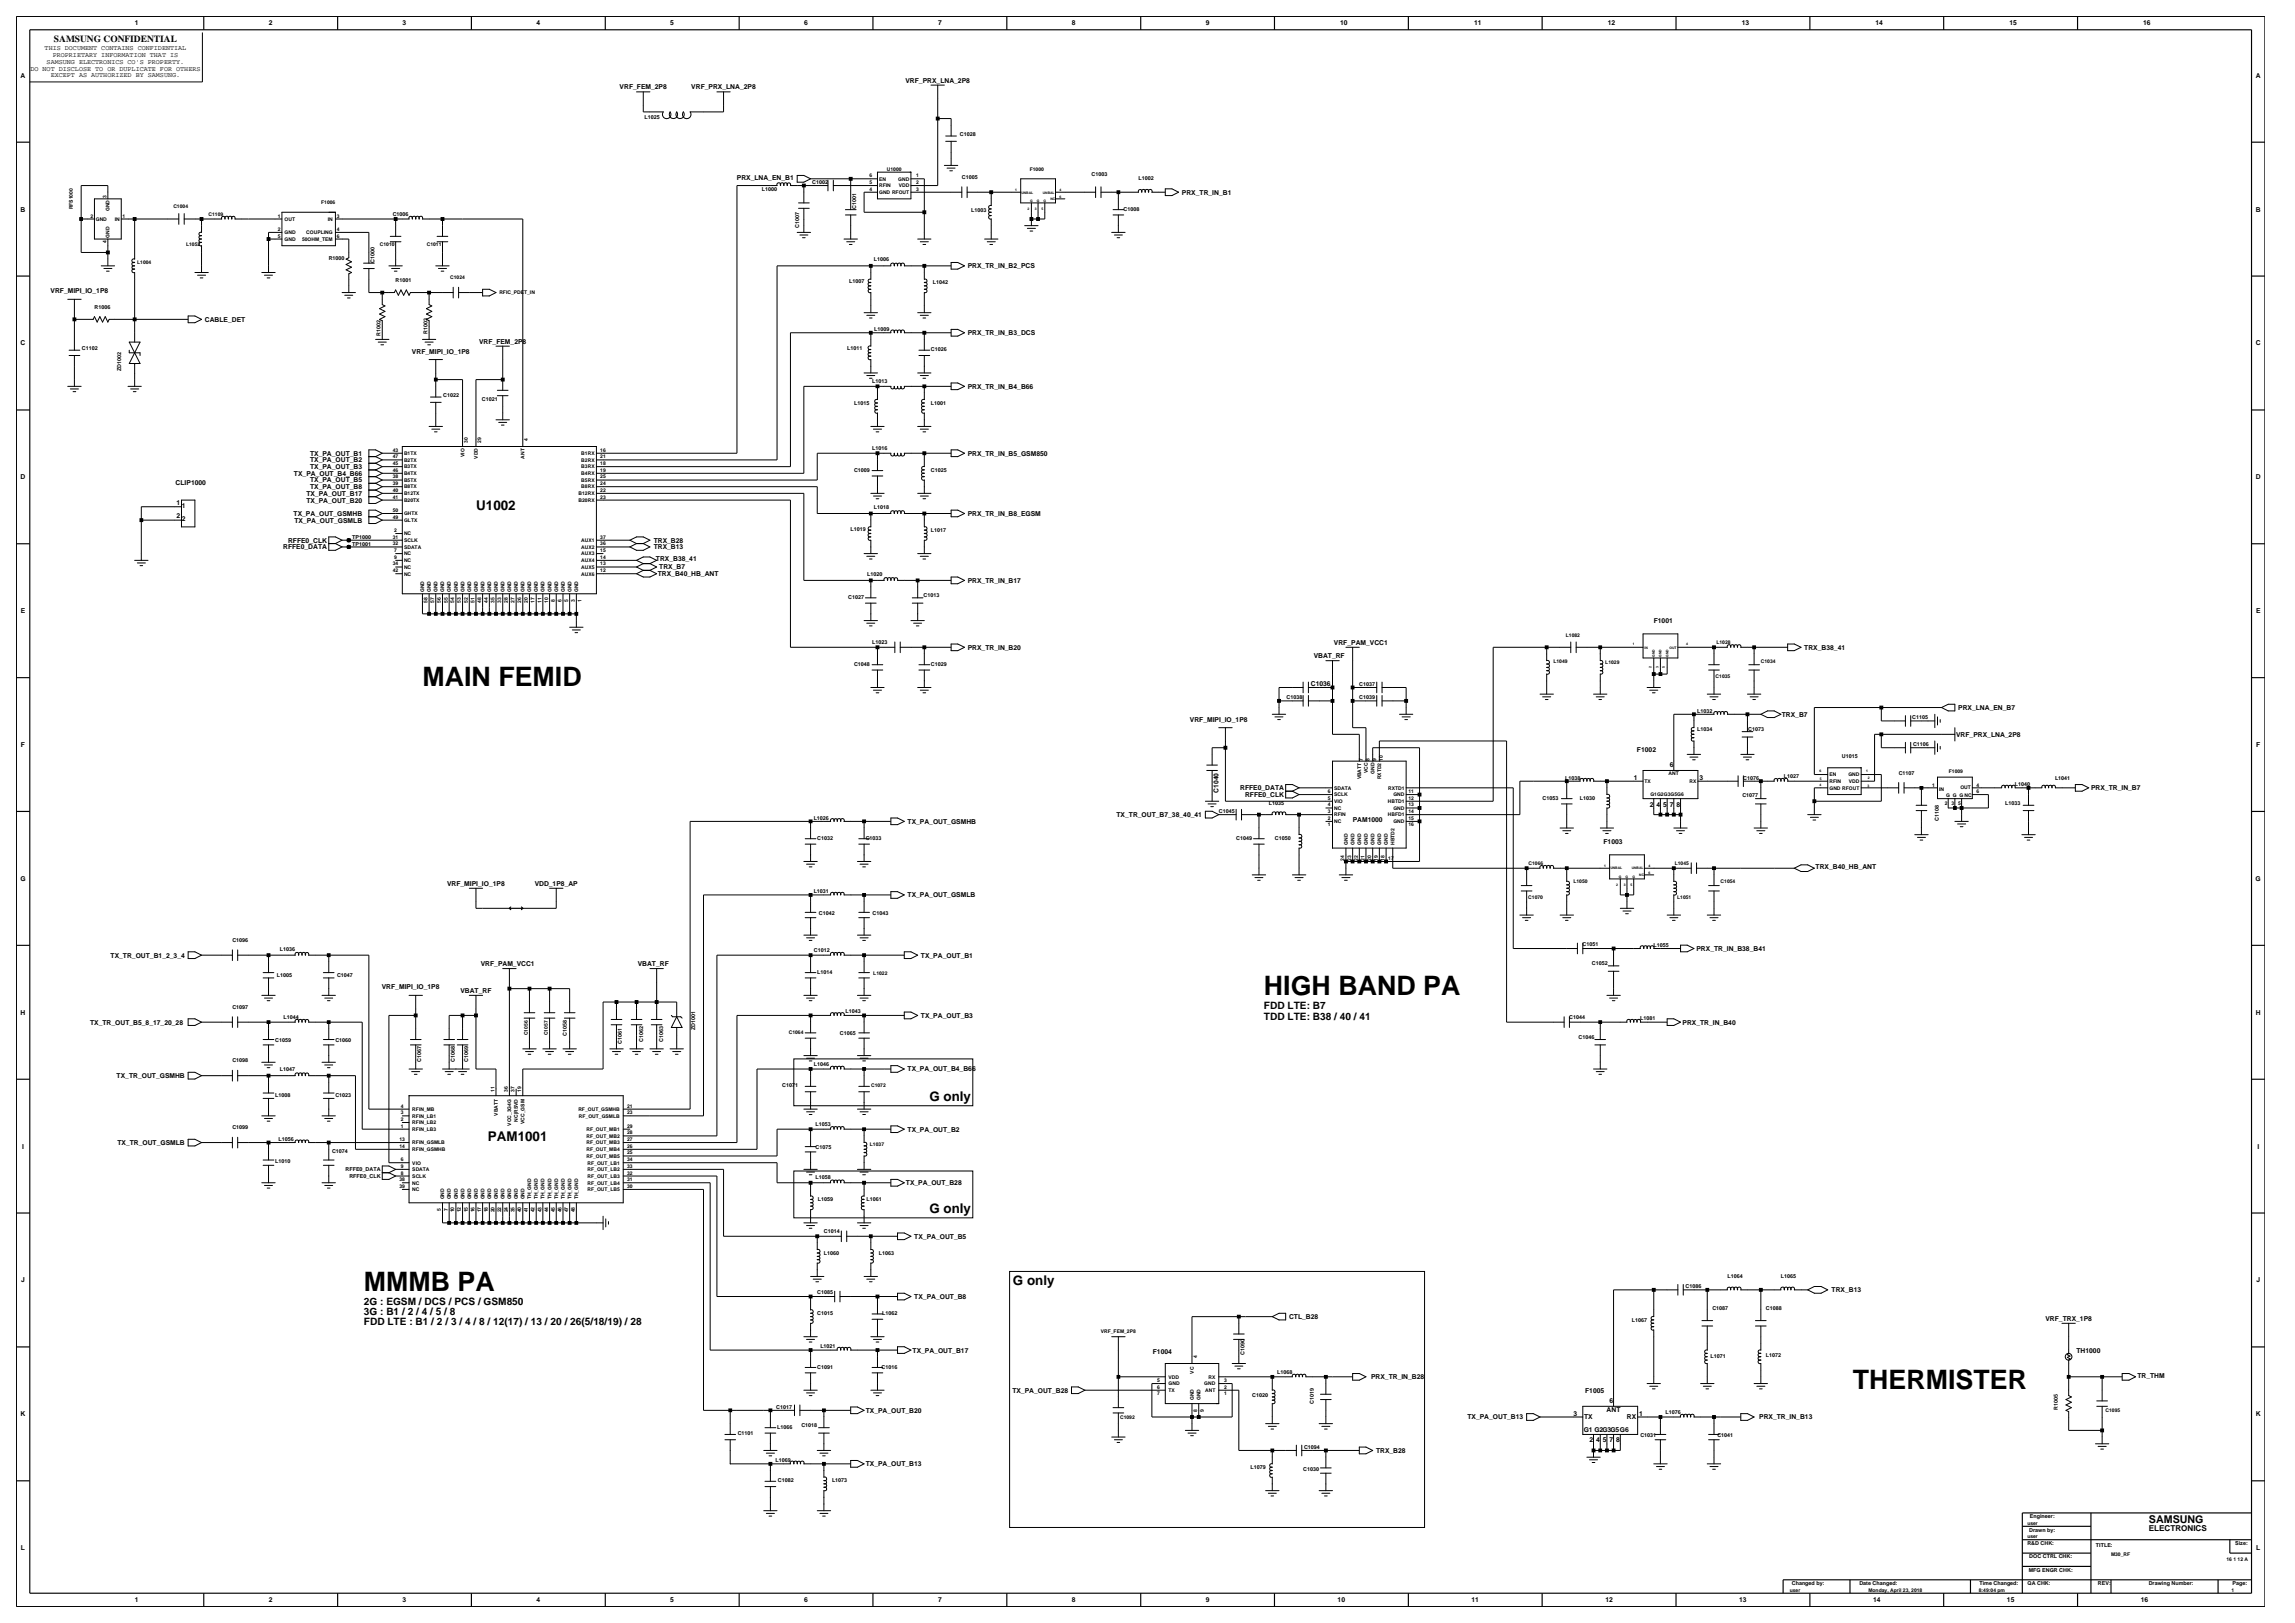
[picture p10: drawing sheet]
<svg xmlns="http://www.w3.org/2000/svg" width="420mm" height="297mm" viewBox="0 0 420 297" stroke-linecap="round" stroke-linejoin="round" font-family="sans-serif">
<defs><g id="words">
<g font-size="4.9">
<text x="77.3" y="125.5">MAIN FEMID</text>
<text x="231.3" y="182.1">HIGH BAND PA</text>
<text x="66.6" y="236.3">MMMB PA</text>
<text x="339.1" y="254.1">THERMISTER</text>
</g>
<g font-size="2.5">
<text x="87.2" y="93.3">U1002</text>
<text x="170.1" y="201.4">G only</text>
<text x="89.3" y="208.7">PAM1001</text>
<text x="170.1" y="221.9">G only</text>
<text x="185.4" y="235.1">G only</text>
</g>
<text font-size="2" x="393.3" y="278.8">SAMSUNG</text>
<g font-size="1.9">
<text x="231.3" y="184.6">FDD LTE: B7</text>
<text x="231.3" y="186.7">TDD LTE: B38 / 40 / 41</text>
<text x="66.6" y="238.8">2G : EGSM / DCS / PCS / GSM850</text>
<text x="66.6" y="242.4">FDD LTE : B1 / 2 / 3 / 4 / 8 / 12(17) / 13 / 20 / 26(5/18/19) / 28</text>
<text x="66.6" y="240.6">3G : B1 / 2 / 4 / 5 / 8</text>
</g>
<text font-size="1.7" x="9.9" y="7.7">SAMSUNG CONFIDENTIAL</text>
<text font-size="1.5" x="393.3" y="280.1">ELECTRONICS</text>
<g font-size="1.2">
<text x="24.7" y="4.7">1</text>
<text x="49.2" y="4.7">2</text>
<text x="73.7" y="4.7">3</text>
<text x="98.2" y="4.7">4</text>
<text x="122.7" y="4.7">5</text>
<text x="147.2" y="4.7">6</text>
<text x="171.7" y="4.7">7</text>
<text x="196.2" y="4.7">8</text>
<text x="220.7" y="4.7">9</text>
<text x="245.3" y="4.7">10</text>
<text x="269.8" y="4.7">11</text>
<text x="294.3" y="4.7">12</text>
<text x="318.7" y="4.7">13</text>
<text x="343.2" y="4.7">14</text>
<text x="367.7" y="4.7">15</text>
<text x="392.2" y="4.7">16</text>
<text x="8.2" y="9.2">THIS DOCUMENT CONTAINS CONFIDENTIAL</text>
<text x="8.5" y="11.7">SAMSUNG ELECTRONICS CO'S PROPERTY.</text>
<text x="9.6" y="10.5">PROPRIETARY INFORMATION THAT IS</text>
<text x="3.8" y="14.2">A</text>
<text x="5.6" y="12.9">DO NOT DISCLOSE TO OR DUPLICATE FOR OTHERS</text>
<text x="9.3" y="14.1">EXCEPT AS AUTHORIZED BY SAMSUNG.</text>
<text x="113.4" y="16.3">VRF_FEM_2P8</text>
<text x="126.5" y="16.3">VRF_PRX_LNA_2P8</text>
<text x="165.7" y="15.1">VRF_PRX_LNA_2P8</text>
<text x="412.8" y="14.2">A</text>
<text x="134.8" y="32.9">PRX_LNA_EN_B1</text>
<text x="216.3" y="35.6">PRX_TR_IN_B1</text>
<text x="3.8" y="38.7">B</text>
<text x="412.8" y="38.7">B</text>
<text x="9.3" y="53.7">VRF_MIPI_IO_1P8</text>
<text x="177.1" y="49.1">PRX_TR_IN_B2_PCS</text>
<text x="37.5" y="58.9">CABLE_DET</text>
<text x="3.8" y="63.2">C</text>
<text x="75.4" y="64.7">VRF_MIPI_IO_1P8</text>
<text x="87.7" y="62.9">VRF_FEM_2P8</text>
<text x="177.1" y="61.3">PRX_TR_IN_B3_DCS</text>
<text x="412.8" y="63.2">C</text>
<text x="177.1" y="71.1">PRX_TR_IN_B4_B66</text>
<text x="56.7" y="83.4">TX_PA_OUT_B1</text>
<text x="177.1" y="83.4">PRX_TR_IN_B5_GSM850</text>
<text x="3.8" y="87.7">D</text>
<text x="32.1" y="88.8">CLIP1000</text>
<text x="53.8" y="87.1">TX_PA_OUT_B4_B66</text>
<text x="56.7" y="85.8">TX_PA_OUT_B3</text>
<text x="56.7" y="84.6">TX_PA_OUT_B2</text>
<text x="56.7" y="88.3">TX_PA_OUT_B5</text>
<text x="56.7" y="89.5">TX_PA_OUT_B8</text>
<text x="412.8" y="87.7">D</text>
<text x="32.3" y="92.4">1</text>
<text x="32.3" y="94.8">2</text>
<text x="33.3" y="92.9">1</text>
<text x="33.3" y="95.3">2</text>
<text x="53.7" y="94.4">TX_PA_OUT_GSMHB</text>
<text x="53.9" y="95.6">TX_PA_OUT_GSMLB</text>
<text x="56.1" y="92">TX_PA_OUT_B20</text>
<text x="56.1" y="90.7">TX_PA_OUT_B17</text>
<text x="177.1" y="94.4">PRX_TR_IN_B8_EGSM</text>
<text x="51.8" y="100.5">RFFE0_DATA</text>
<text x="52.7" y="99.3">RFFE0_CLK</text>
<text x="119.6" y="100.5">TRX_B13</text>
<text x="119.6" y="99.3">TRX_B28</text>
<text x="120" y="102.7">TRX_B38_41</text>
<text x="120.4" y="105.4">TRX_B40_HB_ANT</text>
<text x="120.6" y="104.2">TRX_B7</text>
<text x="177.1" y="106.6">PRX_TR_IN_B17</text>
<text x="3.8" y="112.2">E</text>
<text x="412.9" y="112.2">E</text>
<text x="177.1" y="118.9">PRX_TR_IN_B20</text>
<text x="244.1" y="118">VRF_PAM_VCC1</text>
<text x="302.6" y="114">F1001</text>
<text x="330.2" y="118.9">TRX_B38_41</text>
<text x="239.9" y="125.5">C1036</text>
<text x="240.4" y="120.4">VBAT_RF</text>
<text x="326.1" y="131.1">TRX_B7</text>
<text x="358.4" y="129.9">PRX_LNA_EN_B7</text>
<text x="3.8" y="136.7">F</text>
<text x="217.8" y="132.1">VRF_MIPI_IO_1P8</text>
<text x="299.6" y="137.6">F1002</text>
<text x="358" y="134.8">VRF_PRX_LNA_2P8</text>
<text x="412.9" y="136.7">F</text>
<text x="299" y="142.7">1</text>
<text x="305.6" y="140.4">6</text>
<text x="311" y="142.7">3</text>
<text x="204.3" y="149.5">TX_TR_OUT_B7_38_40_41</text>
<text x="223" y="145" transform="rotate(-90 223 145)">C1040</text>
<text x="227" y="144.6">RFFE0_DATA</text>
<text x="227.9" y="145.8">RFFE0_CLK</text>
<text x="301.9" y="147.6">2</text>
<text x="303.1" y="147.6">4</text>
<text x="304.4" y="147.6">5</text>
<text x="305.6" y="147.6">7</text>
<text x="306.8" y="147.6">8</text>
<text x="382.7" y="144.6">PRX_TR_IN_B7</text>
<text x="166.1" y="150.7">TX_PA_OUT_GSMHB</text>
<text x="247.6" y="150.4">PAM1000</text>
<text x="293.5" y="154.4">F1003</text>
<text x="3.7" y="161.2">G</text>
<text x="332.3" y="159">TRX_B40_HB_ANT</text>
<text x="412.8" y="161.2">G</text>
<text x="81.8" y="162.1">VRF_MIPI_IO_1P8</text>
<text x="97.8" y="162.1">VDD_1P8_AP</text>
<text x="166.1" y="164.2">TX_PA_OUT_GSMLB</text>
<text x="20.2" y="175.2">TX_TR_OUT_B1_2_3_4</text>
<text x="88" y="176.8">VRF_PAM_VCC1</text>
<text x="116.7" y="176.8">VBAT_RF</text>
<text x="168.5" y="175.2">TX_PA_OUT_B1</text>
<text x="310.5" y="174">PRX_TR_IN_B38_B41</text>
<text x="3.8" y="185.7">H</text>
<text x="69.9" y="181">VRF_MIPI_IO_1P8</text>
<text x="84.3" y="181.7">VBAT_RF</text>
<text x="412.8" y="185.7">H</text>
<text x="16.5" y="187.5">TX_TR_OUT_B5_8_17_20_28</text>
<text x="168.5" y="186.3">TX_PA_OUT_B3</text>
<text x="307.9" y="187.5">PRX_TR_IN_B40</text>
<text x="21.3" y="197.3">TX_TR_OUT_GSMHB</text>
<text x="166.1" y="196.1">TX_PA_OUT_B4_B66</text>
<text x="21.5" y="209.5">TX_TR_OUT_GSMLB</text>
<text x="166.1" y="207.1">TX_PA_OUT_B2</text>
<text x="4" y="210.2">I</text>
<text x="413.1" y="210.2">I</text>
<text x="165.8" y="216.9">TX_PA_OUT_B28</text>
<text x="167.3" y="226.7">TX_PA_OUT_B5</text>
<text x="3.9" y="234.7">J</text>
<text x="167.3" y="237.7">TX_PA_OUT_B8</text>
<text x="335.2" y="236.5">TRX_B13</text>
<text x="412.9" y="234.7">J</text>
<text x="235.9" y="241.4">CTL_B28</text>
<text x="374.3" y="241.7">VRF_TRX_1P8</text>
<text x="167" y="247.5">TX_PA_OUT_B17</text>
<text x="211" y="247.8">F1004</text>
<text x="380" y="247.6">TH1000</text>
<text x="185.3" y="254.8">TX_PA_OUT_B28</text>
<text x="250.9" y="252.4">PRX_TR_IN_B28</text>
<text x="290.1" y="254.8">F1005</text>
<text x="294.6" y="256.8">6</text>
<text x="391.2" y="252.2">TR_THM</text>
<text x="3.8" y="259.2">K</text>
<text x="158.4" y="258.5">TX_PA_OUT_B20</text>
<text x="268.5" y="259.7">TX_PA_OUT_B13</text>
<text x="288" y="259">3</text>
<text x="289.8" y="262">G1 G2G3G5G6</text>
<text x="289.9" y="259.7">TX</text>
<text x="290.9" y="263.9">2</text>
<text x="292.1" y="263.9">4</text>
<text x="293.3" y="263.9">5</text>
<text x="294" y="258.5">ANT</text>
<text x="294.6" y="263.9">7</text>
<text x="295.8" y="263.9">8</text>
<text x="297.7" y="259.7">RX</text>
<text x="300" y="259">1</text>
<text x="321.9" y="259.7">PRX_TR_IN_B13</text>
<text x="412.8" y="259.2">K</text>
<text x="158.4" y="268.3">TX_PA_OUT_B13</text>
<text x="251.8" y="265.9">TRX_B28</text>
<text x="3.8" y="283.7">L</text>
<text x="412.9" y="283.7">L</text>
<text x="24.7" y="293.2">1</text>
<text x="49.2" y="293.2">2</text>
<text x="73.7" y="293.2">3</text>
<text x="98.2" y="293.2">4</text>
<text x="122.7" y="293.2">5</text>
<text x="147.2" y="293.2">6</text>
<text x="171.7" y="293.2">7</text>
<text x="196.2" y="293.2">8</text>
<text x="220.7" y="293.2">9</text>
<text x="244.8" y="293.2">10</text>
<text x="269.3" y="293.2">11</text>
<text x="293.8" y="293.2">12</text>
<text x="318.3" y="293.2">13</text>
<text x="342.8" y="293.2">14</text>
<text x="367.3" y="293.2">15</text>
<text x="391.8" y="293.2">16</text>
</g>
<g font-size="1">
<text x="118" y="21.8">L1025</text>
<text x="175.6" y="24.8">C1028</text>
<text x="139.4" y="35">L1000</text>
<text x="148.6" y="33.6">C1002</text>
<text x="176" y="32.7">C1005</text>
<text x="199.8" y="32.2">C1003</text>
<text x="208.4" y="33">L1002</text>
<text x="71.9" y="39.5">C1006</text>
<text x="146.3" y="41.8" transform="rotate(-90 146.3 41.8)">C1007</text>
<text x="156.7" y="38.2" transform="rotate(-90 156.7 38.2)">C1001</text>
<text x="177.7" y="38.8">L1003</text>
<text x="205.6" y="38.5">C1008</text>
<text x="60.2" y="47.5">R1000</text>
<text x="159.9" y="47.8">L1006</text>
<text x="68.5" y="48.2" transform="rotate(-90 68.5 48.2)">C1000</text>
<text x="72.4" y="51.6">R1001</text>
<text x="155.4" y="51.7">L1007</text>
<text x="170.7" y="52">L1042</text>
<text x="17.3" y="56.5">R1006</text>
<text x="15" y="64.1">C1102</text>
<text x="69.7" y="61.5" transform="rotate(-90 69.7 61.5)">R1002</text>
<text x="78.2" y="61.2" transform="rotate(-90 78.2 61.2)">R1003</text>
<text x="155" y="64.1">L1011</text>
<text x="160" y="60.6">L1009</text>
<text x="170.4" y="64.3">C1026</text>
<text x="22.2" y="67.9" transform="rotate(-90 22.2 67.9)">ZD1002</text>
<text x="159.6" y="70.1">L1013</text>
<text x="81.1" y="72.6">C1022</text>
<text x="88.2" y="73.4">C1021</text>
<text x="156.3" y="74">L1015</text>
<text x="170.4" y="74">L1001</text>
<text x="159.6" y="82.3">L1016</text>
<text x="156.3" y="86.3">C1009</text>
<text x="170.4" y="86.3">C1025</text>
<text x="159.9" y="93.1">L1018</text>
<text x="64.5" y="98.6">TP1000</text>
<text x="64.5" y="99.8">TP1001</text>
<text x="155.6" y="97.1">L1019</text>
<text x="170.4" y="97.3">L1017</text>
<text x="158.7" y="105.4">L1020</text>
<text x="155.2" y="109.6">C1027</text>
<text x="169" y="109.3">C1013</text>
<text x="159.6" y="117.8">L1023</text>
<text x="156.3" y="121.8">C1048</text>
<text x="170.4" y="121.8">C1029</text>
<text x="248.8" y="125.5">C1037</text>
<text x="235.4" y="127.9">C1038</text>
<text x="248.8" y="127.9">C1039</text>
<text x="310.6" y="130.4">L1032</text>
<text x="350" y="131.6">C1105</text>
<text x="310.6" y="133.8">L1034</text>
<text x="320" y="133.8">C1073</text>
<text x="350.1" y="136.5">C1106</text>
<text x="286.4" y="142.6">L1038</text>
<text x="319" y="142.6">C1076</text>
<text x="326.5" y="142.4">L1027</text>
<text x="337.1" y="138.7">U1015</text>
<text x="347.5" y="141.7">C1107</text>
<text x="368.7" y="143.9">L1040</text>
<text x="376.1" y="142.6">L1041</text>
<text x="148.9" y="150">L1026</text>
<text x="223" y="148.8">C1045</text>
<text x="232.2" y="147.2">L1035</text>
<text x="282.3" y="146.3">C1053</text>
<text x="289.1" y="146.3">L1030</text>
<text x="318.9" y="145.8">C1077</text>
<text x="366.9" y="147.3">L1033</text>
<text x="149.6" y="153.7">C1032</text>
<text x="158.4" y="153.7">C1033</text>
<text x="226.3" y="153.7">C1049</text>
<text x="233.3" y="153.7">C1050</text>
<text x="354.8" y="150.3" transform="rotate(-90 354.8 150.3)">C1108</text>
<text x="148.9" y="163.5">L1031</text>
<text x="149.9" y="167.4">C1042</text>
<text x="159.7" y="167.4">C1043</text>
<text x="42.5" y="172.3">C1096</text>
<text x="51.2" y="174">L1036</text>
<text x="289.6" y="173">C1051</text>
<text x="302.6" y="173.2">L1055</text>
<text x="50.7" y="178.8">L1005</text>
<text x="61.7" y="178.8">C1047</text>
<text x="148.9" y="174.3">C1012</text>
<text x="149.6" y="178.2">L1014</text>
<text x="291.3" y="176.6">C1052</text>
<text x="42.5" y="184.6">C1097</text>
<text x="154.7" y="185.3">L1043</text>
<text x="50.4" y="190.7">C1059</text>
<text x="51.9" y="186.4">L1044</text>
<text x="61.4" y="190.7">C1060</text>
<text x="103.7" y="189.6" transform="rotate(-90 103.7 189.6)">C1058</text>
<text x="113.8" y="191" transform="rotate(-90 113.8 191)">C1061</text>
<text x="117.7" y="190.7" transform="rotate(-90 117.7 190.7)">C1062</text>
<text x="121.4" y="190.7" transform="rotate(-90 121.4 190.7)">C1063</text>
<text x="127.2" y="188.6" transform="rotate(-90 127.2 188.6)">ZD1001</text>
<text x="153.7" y="189.5">C1065</text>
<text x="287.2" y="186.5">C1044</text>
<text x="288.9" y="190.1">C1046</text>
<text x="300.1" y="186.7">L1081</text>
<text x="42.5" y="194.4">C1098</text>
<text x="51.2" y="196">L1047</text>
<text x="77.1" y="194.4" transform="rotate(-90 77.1 194.4)">C1067</text>
<text x="83.2" y="194.4" transform="rotate(-90 83.2 194.4)">C1068</text>
<text x="85.7" y="194.4" transform="rotate(-90 85.7 194.4)">C1069</text>
<text x="148.9" y="195.1">L1046</text>
<text x="50.4" y="200.8">L1008</text>
<text x="61.4" y="200.8">C1023</text>
<text x="143.1" y="199">C1071</text>
<text x="42.5" y="206.6">C1099</text>
<text x="51" y="208.8">L1056</text>
<text x="149.3" y="206.1">L1053</text>
<text x="50.4" y="212.8">L1010</text>
<text x="60.8" y="210.9">C1074</text>
<text x="63.2" y="214.3">RFFE0_DATA</text>
<text x="63.9" y="215.5">RFFE0_CLK</text>
<text x="149.3" y="215.8">L1058</text>
<text x="149.3" y="210.3">C1075</text>
<text x="149.7" y="219.8">L1059</text>
<text x="158.6" y="219.8">L1061</text>
<text x="150.8" y="225.7">C1014</text>
<text x="150.8" y="229.6">L1060</text>
<text x="160.9" y="229.6">L1063</text>
<text x="316.1" y="233.8">L1064</text>
<text x="325.9" y="233.8">L1065</text>
<text x="149.6" y="236.7">C1085</text>
<text x="308.5" y="235.7">C1086</text>
<text x="313.4" y="239.7">C1087</text>
<text x="323.2" y="239.7">C1088</text>
<text x="149.6" y="240.6">C1015</text>
<text x="161.5" y="240.6">L1062</text>
<text x="298.7" y="241.8">L1067</text>
<text x="149.6" y="250.4">C1091</text>
<text x="150.1" y="246.7">L1021</text>
<text x="161.3" y="250.4">C1016</text>
<text x="227.7" y="248" transform="rotate(-90 227.7 248)">C1090</text>
<text x="233.8" y="251.3">L1068</text>
<text x="313.1" y="248.6">L1071</text>
<text x="323.2" y="248.3">L1072</text>
<text x="142.1" y="257.8">C1017</text>
<text x="229.2" y="255.6">C1020</text>
<text x="240.4" y="256.8" transform="rotate(-90 240.4 256.8)">C1019</text>
<text x="135" y="262.7">C1101</text>
<text x="142.2" y="261.4">L1066</text>
<text x="146.7" y="261.1">C1018</text>
<text x="300.2" y="263">C1031</text>
<text x="304.8" y="258.7">L1076</text>
<text x="314.3" y="263">C1041</text>
<text x="376.6" y="258.1" transform="rotate(-90 376.6 258.1)">R1005</text>
<text x="141.9" y="267.6">L1069</text>
<text x="228.9" y="268.8">L1079</text>
<text x="238.5" y="269.1">C1030</text>
<text x="238.7" y="265.1">C1094</text>
<text x="142.4" y="271.2">C1082</text>
<text x="152.3" y="271.2">L1073</text>
<text x="371.4" y="280.2">Drawn by:</text>
<text x="371.5" y="277.8">Engineer:</text>
<text x="371" y="282.7">R&amp;D CHK:</text>
<text x="371.3" y="287.6">MFG ENGR CHK:</text>
<text x="371.4" y="285.2">DOC CTRL CHK:</text>
<text x="383.6" y="283">TITLE:</text>
<text x="409.1" y="282.7">Size:</text>
<text x="327.9" y="290.1">Changed by:</text>
<text x="340.3" y="290.1">Date Changed:</text>
<text x="362.2" y="290.1">Time Changed:</text>
<text x="371.1" y="290.1">QA CHK:</text>
<text x="383.9" y="290.1">REV:</text>
<text x="393.2" y="290.1">Drawing Number:</text>
<text x="408.6" y="290.1">Page:</text>
</g>
<g font-size=".9">
<text x="159.1" y="33.7">5</text>
<text x="159.1" y="32.4">6</text>
<text x="159.1" y="34.9">4</text>
<text x="160.9" y="34.3">RFIN</text>
<text x="160.9" y="33">EN</text>
<text x="160.9" y="35.5">GND RFOUT</text>
<text x="162.3" y="31.2">U1000</text>
<text x="164.4" y="33">GND</text>
<text x="164.5" y="34.3">VDD</text>
<text x="167.7" y="32.4">1</text>
<text x="167.7" y="33.7">2</text>
<text x="167.7" y="34.9">3</text>
<text x="188.5" y="31.2">F1000</text>
<text x="13.3" y="38.3" transform="rotate(-90 13.3 38.3)">RFS1000</text>
<text x="16.5" y="39.8">2</text>
<text x="17.5" y="40.4">GND</text>
<text x="19.5" y="36.2" transform="rotate(-90 19.5 36.2)">3</text>
<text x="20.1" y="38.7" transform="rotate(-90 20.1 38.7)">GND</text>
<text x="21" y="40.4">IN</text>
<text x="22.4" y="39.8">1</text>
<text x="31.7" y="38.1">C1004</text>
<text x="38.2" y="39.5">C1109</text>
<text x="50.8" y="39.8">1</text>
<text x="52.1" y="40.4">OUT</text>
<text x="58.8" y="37.4">F1006</text>
<text x="60" y="40.4">IN</text>
<text x="61.6" y="39.8">3</text>
<text x="19.5" y="44.5" transform="rotate(-90 19.5 44.5)">4</text>
<text x="20.1" y="43.5" transform="rotate(-90 20.1 43.5)">GND</text>
<text x="34.1" y="45">L1052</text>
<text x="50.8" y="42.3">2</text>
<text x="50.8" y="43.5">5</text>
<text x="52.1" y="42.9">GND</text>
<text x="52.1" y="44.1">GND</text>
<text x="55.3" y="44.1">50OHM_TEM</text>
<text x="56" y="42.9">COUPLING</text>
<text x="61.6" y="43.5">6</text>
<text x="61.6" y="42.3">4</text>
<text x="69.5" y="45">C1010</text>
<text x="78.1" y="45">C1011</text>
<text x="25.1" y="48.4">L1004</text>
<text x="82.4" y="51.1">C1024</text>
<text x="91.4" y="53.9">RFIC_PDET_IN</text>
<text x="71.9" y="82.6">43</text>
<text x="71.9" y="83.9">47</text>
<text x="73.9" y="83.3">B1TX</text>
<text x="85" y="83.6" transform="rotate(-90 85 83.6)">VIO</text>
<text x="85.6" y="81" transform="rotate(-90 85.6 81)">30</text>
<text x="87.4" y="84" transform="rotate(-90 87.4 84)">VDD</text>
<text x="88" y="81" transform="rotate(-90 88 81)">29</text>
<text x="96" y="83.9" transform="rotate(-90 96 83.9)">ANT</text>
<text x="96.6" y="80.7" transform="rotate(-90 96.6 80.7)">4</text>
<text x="106.4" y="83.3">B1RX</text>
<text x="109.9" y="83.9">21</text>
<text x="109.9" y="82.6">16</text>
<text x="71.9" y="85.1">45</text>
<text x="71.9" y="86.3">46</text>
<text x="71.9" y="87.6">38</text>
<text x="71.9" y="88.8">39</text>
<text x="73.9" y="85.7">B3TX</text>
<text x="73.9" y="86.9">B4TX</text>
<text x="73.9" y="84.5">B2TX</text>
<text x="73.9" y="88.2">B5TX</text>
<text x="73.9" y="89.4">B8TX</text>
<text x="106.4" y="84.5">B2RX</text>
<text x="106.4" y="89.4">B8RX</text>
<text x="106.4" y="88.2">B5RX</text>
<text x="106.4" y="85.7">B3RX</text>
<text x="106.4" y="86.9">B4RX</text>
<text x="109.9" y="88.8">24</text>
<text x="109.9" y="87.6">25</text>
<text x="109.9" y="85.1">18</text>
<text x="109.9" y="86.3">19</text>
<text x="71.9" y="93.7">50</text>
<text x="71.9" y="94.9">49</text>
<text x="71.9" y="90">40</text>
<text x="71.9" y="91.2">41</text>
<text x="73.9" y="94.3">GHTX</text>
<text x="73.9" y="95.5">GLTX</text>
<text x="73.9" y="90.6">B12TX</text>
<text x="73.9" y="91.8">B20TX</text>
<text x="105.9" y="90.6">B12RX</text>
<text x="105.9" y="91.8">B20RX</text>
<text x="109.9" y="90">22</text>
<text x="109.9" y="91.2">23</text>
<text x="71.9" y="98.6">31</text>
<text x="71.9" y="99.8">32</text>
<text x="72.2" y="101">7</text>
<text x="72.2" y="97.3">2</text>
<text x="73.9" y="101.6">NC</text>
<text x="73.9" y="99.2">SCLK</text>
<text x="73.9" y="100.4">SDATA</text>
<text x="73.9" y="98">NC</text>
<text x="106.4" y="100.4">AUX2</text>
<text x="106.4" y="99.2">AUX1</text>
<text x="106.4" y="101.6">AUX3</text>
<text x="109.9" y="99.8">36</text>
<text x="109.9" y="98.6">37</text>
<text x="109.9" y="101">15</text>
<text x="71.9" y="104.7">42</text>
<text x="71.9" y="103.5">34</text>
<text x="72.2" y="102.2">9</text>
<text x="73.9" y="102.9">NC</text>
<text x="73.9" y="105.3">NC</text>
<text x="73.9" y="104.1">NC</text>
<text x="106.4" y="104.1">AUX5</text>
<text x="106.4" y="102.9">AUX4</text>
<text x="106.4" y="105.3">AUX6</text>
<text x="109.9" y="103.5">13</text>
<text x="109.9" y="102.2">14</text>
<text x="109.9" y="104.7">12</text>
<text x="77.6" y="108.4" transform="rotate(-90 77.6 108.4)">GND</text>
<text x="78.2" y="110.4" transform="rotate(-90 78.2 110.4)">58</text>
<text x="78.9" y="108.4" transform="rotate(-90 78.9 108.4)">GND</text>
<text x="79.5" y="110.4" transform="rotate(-90 79.5 110.4)">57</text>
<text x="80.1" y="108.4" transform="rotate(-90 80.1 108.4)">GND</text>
<text x="80.7" y="110.4" transform="rotate(-90 80.7 110.4)">56</text>
<text x="81.3" y="108.4" transform="rotate(-90 81.3 108.4)">GND</text>
<text x="81.9" y="110.4" transform="rotate(-90 81.9 110.4)">55</text>
<text x="82.5" y="108.4" transform="rotate(-90 82.5 108.4)">GND</text>
<text x="83.1" y="110.4" transform="rotate(-90 83.1 110.4)">54</text>
<text x="83.8" y="108.4" transform="rotate(-90 83.8 108.4)">GND</text>
<text x="84.4" y="110.4" transform="rotate(-90 84.4 110.4)">53</text>
<text x="85" y="108.4" transform="rotate(-90 85 108.4)">GND</text>
<text x="85.6" y="110.4" transform="rotate(-90 85.6 110.4)">52</text>
<text x="86.2" y="108.4" transform="rotate(-90 86.2 108.4)">GND</text>
<text x="86.8" y="110.4" transform="rotate(-90 86.8 110.4)">51</text>
<text x="87.4" y="108.4" transform="rotate(-90 87.4 108.4)">GND</text>
<text x="88" y="110.4" transform="rotate(-90 88 110.4)">48</text>
<text x="88.6" y="108.4" transform="rotate(-90 88.6 108.4)">GND</text>
<text x="89.3" y="110.4" transform="rotate(-90 89.3 110.4)">44</text>
<text x="89.9" y="108.4" transform="rotate(-90 89.9 108.4)">GND</text>
<text x="90.5" y="110.4" transform="rotate(-90 90.5 110.4)">35</text>
<text x="91.1" y="108.4" transform="rotate(-90 91.1 108.4)">GND</text>
<text x="91.7" y="110.4" transform="rotate(-90 91.7 110.4)">33</text>
<text x="92.3" y="108.4" transform="rotate(-90 92.3 108.4)">GND</text>
<text x="92.9" y="110.4" transform="rotate(-90 92.9 110.4)">28</text>
<text x="93.6" y="108.4" transform="rotate(-90 93.6 108.4)">GND</text>
<text x="94.2" y="110.4" transform="rotate(-90 94.2 110.4)">27</text>
<text x="94.8" y="108.4" transform="rotate(-90 94.8 108.4)">GND</text>
<text x="95.4" y="110.4" transform="rotate(-90 95.4 110.4)">26</text>
<text x="96" y="108.4" transform="rotate(-90 96 108.4)">GND</text>
<text x="96.6" y="110.4" transform="rotate(-90 96.6 110.4)">20</text>
<text x="97.2" y="108.4" transform="rotate(-90 97.2 108.4)">GND</text>
<text x="97.8" y="110.4" transform="rotate(-90 97.8 110.4)">17</text>
<text x="98.5" y="108.4" transform="rotate(-90 98.5 108.4)">GND</text>
<text x="99.1" y="110.4" transform="rotate(-90 99.1 110.4)">11</text>
<text x="99.7" y="108.4" transform="rotate(-90 99.7 108.4)">GND</text>
<text x="100.3" y="110.4" transform="rotate(-90 100.3 110.4)">10</text>
<text x="100.9" y="108.4" transform="rotate(-90 100.9 108.4)">GND</text>
<text x="101.5" y="110.1" transform="rotate(-90 101.5 110.1)">8</text>
<text x="102.1" y="108.4" transform="rotate(-90 102.1 108.4)">GND</text>
<text x="102.7" y="110.1" transform="rotate(-90 102.7 110.1)">6</text>
<text x="103.4" y="108.4" transform="rotate(-90 103.4 108.4)">GND</text>
<text x="104" y="110.1" transform="rotate(-90 104 110.1)">5</text>
<text x="104.6" y="108.4" transform="rotate(-90 104.6 108.4)">GND</text>
<text x="105.2" y="110.1" transform="rotate(-90 105.2 110.1)">3</text>
<text x="105.8" y="108.4" transform="rotate(-90 105.8 108.4)">GND</text>
<text x="106.4" y="110.1" transform="rotate(-90 106.4 110.1)">1</text>
<text x="286.6" y="116.6">L1082</text>
<text x="314.1" y="117.8">L1028</text>
<text x="284.3" y="121.3">L1049</text>
<text x="293.8" y="121.6">L1029</text>
<text x="314" y="124">C1035</text>
<text x="322.2" y="121.3">C1034</text>
<text x="249.1" y="142.6" transform="rotate(-90 249.1 142.6)">VBATT</text>
<text x="249.4" y="139.2" transform="rotate(-90 249.4 139.2)">7</text>
<text x="250.3" y="141.5" transform="rotate(-90 250.3 141.5)">VCC</text>
<text x="250.6" y="139.2" transform="rotate(-90 250.6 139.2)">8</text>
<text x="251.5" y="141.6" transform="rotate(-90 251.5 141.6)">GND</text>
<text x="251.8" y="139.2" transform="rotate(-90 251.8 139.2)">9</text>
<text x="252.8" y="142.6" transform="rotate(-90 252.8 142.6)">RXTD2</text>
<text x="253.1" y="139.2" transform="rotate(-90 253.1 139.2)">10</text>
<text x="300.9" y="143.3">TX</text>
<text x="305.4" y="141.9">ANT</text>
<text x="309.2" y="143.3">RX</text>
<text x="334.8" y="143.3">RFIN</text>
<text x="334.8" y="142.1">EN</text>
<text x="338.3" y="142.1">GND</text>
<text x="338.4" y="143.3">VDD</text>
<text x="353.6" y="143.9">1</text>
<text x="356.7" y="141.5">F1009</text>
<text x="361.7" y="143.9">4</text>
<text x="243" y="148.8">3</text>
<text x="243" y="147.6">4</text>
<text x="243" y="146.3">5</text>
<text x="243" y="145.1">6</text>
<text x="244.2" y="148.2">NC</text>
<text x="244.2" y="146.9">VIO</text>
<text x="244.2" y="145.7">SCLK</text>
<text x="244.2" y="144.5">SDATA</text>
<text x="244.2" y="149.4">RFIN</text>
<text x="254" y="149.4">HBFD1</text>
<text x="254" y="146.9">HBTD1</text>
<text x="254" y="144.5">RXTD1</text>
<text x="255" y="148.2">GND</text>
<text x="255" y="145.7">GND</text>
<text x="257.7" y="148.8">14</text>
<text x="257.7" y="145.1">11</text>
<text x="257.7" y="146.3">12</text>
<text x="257.7" y="147.6">13</text>
<text x="302" y="145.7">G1G2G3G5G6</text>
<text x="334.8" y="144.5">GND RFOUT</text>
<text x="354.9" y="144.7">IN</text>
<text x="355.9" y="147.2">2</text>
<text x="356.2" y="145.9">G G G NC</text>
<text x="357.2" y="147.2">3</text>
<text x="358.4" y="147.2">5</text>
<text x="358.8" y="144.4">OUT</text>
<text x="361.7" y="145.2">6</text>
<text x="243" y="150">2</text>
<text x="243" y="151.2">1</text>
<text x="244.2" y="150.6">NC</text>
<text x="246.6" y="154.6" transform="rotate(-90 246.6 154.6)">GND</text>
<text x="247.9" y="154.6" transform="rotate(-90 247.9 154.6)">GND</text>
<text x="249.1" y="154.6" transform="rotate(-90 249.1 154.6)">GND</text>
<text x="250.3" y="154.6" transform="rotate(-90 250.3 154.6)">GND</text>
<text x="251.5" y="154.6" transform="rotate(-90 251.5 154.6)">GND</text>
<text x="252.8" y="154.6" transform="rotate(-90 252.8 154.6)">GND</text>
<text x="254" y="154.6" transform="rotate(-90 254 154.6)">GND</text>
<text x="255" y="150.6">GND</text>
<text x="255.2" y="154.6" transform="rotate(-90 255.2 154.6)">HBTD2</text>
<text x="257.7" y="150">15</text>
<text x="257.7" y="151.2">16</text>
<text x="246" y="157.5" transform="rotate(-90 246 157.5)">24</text>
<text x="247.3" y="157.5" transform="rotate(-90 247.3 157.5)">23</text>
<text x="248.5" y="157.5" transform="rotate(-90 248.5 157.5)">22</text>
<text x="249.7" y="157.5" transform="rotate(-90 249.7 157.5)">21</text>
<text x="250.9" y="157.5" transform="rotate(-90 250.9 157.5)">20</text>
<text x="252.2" y="157.5" transform="rotate(-90 252.2 157.5)">19</text>
<text x="253.4" y="157.5" transform="rotate(-90 253.4 157.5)">18</text>
<text x="254.1" y="157.4">17</text>
<text x="279.7" y="158.3">C1066</text>
<text x="288" y="161.7">L1050</text>
<text x="306.5" y="158.3">L1045</text>
<text x="314.9" y="161.7">C1054</text>
<text x="279.7" y="164.4">C1070</text>
<text x="306.9" y="164.4">L1051</text>
<text x="159.8" y="178.5">L1022</text>
<text x="96.6" y="189.4" transform="rotate(-90 96.6 189.4)">C1056</text>
<text x="100.3" y="189.4" transform="rotate(-90 100.3 189.4)">C1057</text>
<text x="144.4" y="189.2">C1064</text>
<text x="73.4" y="202.7">4</text>
<text x="73.4" y="203.9">3</text>
<text x="75.5" y="203.3">RFIN_MB</text>
<text x="90.5" y="199.8" transform="rotate(-90 90.5 199.8)">11</text>
<text x="92.9" y="199.8" transform="rotate(-90 92.9 199.8)">36</text>
<text x="94.2" y="199.8" transform="rotate(-90 94.2 199.8)">37</text>
<text x="95.4" y="199.8" transform="rotate(-90 95.4 199.8)">19</text>
<text x="105.8" y="203.3">RF_OUT_GSMHB</text>
<text x="114.8" y="202.7">21</text>
<text x="114.8" y="203.9">23</text>
<text x="159.4" y="199">C1072</text>
<text x="73.1" y="208.8">13</text>
<text x="73.4" y="205.1">2</text>
<text x="73.4" y="206.4">1</text>
<text x="75.5" y="204.5">RFIN_LB1</text>
<text x="75.5" y="205.7">RFIN_LB2</text>
<text x="75.5" y="209.4">RFIN_GSMLB</text>
<text x="75.5" y="207">RFIN_LB3</text>
<text x="91.1" y="204.2" transform="rotate(-90 91.1 204.2)">VBATT</text>
<text x="93.6" y="206" transform="rotate(-90 93.6 206)">VCC_3G4G</text>
<text x="94.8" y="205.2" transform="rotate(-90 94.8 205.2)">NC|RSVD</text>
<text x="96" y="205.7" transform="rotate(-90 96 205.7)">VCC_GSM</text>
<text x="105.9" y="204.5">RF_OUT_GSMLB</text>
<text x="107.3" y="209.4">RF_OUT_MB3</text>
<text x="107.3" y="208.2">RF_OUT_MB2</text>
<text x="107.3" y="207">RF_OUT_MB1</text>
<text x="114.8" y="207.6">28</text>
<text x="114.8" y="206.4">29</text>
<text x="114.8" y="208.8">27</text>
<text x="159.2" y="209.7">L1037</text>
<text x="73.1" y="210">14</text>
<text x="73.4" y="212.5">6</text>
<text x="73.4" y="214.9">8</text>
<text x="73.4" y="213.7">9</text>
<text x="75.5" y="213.1">VIO</text>
<text x="75.5" y="215.5">SCLK</text>
<text x="75.5" y="214.3">SDATA</text>
<text x="75.5" y="210.6">RFIN_GSMHB</text>
<text x="107.3" y="211.9">RF_OUT_MB5</text>
<text x="107.3" y="210.6">RF_OUT_MB4</text>
<text x="107.5" y="213.1">RF_OUT_LB1</text>
<text x="107.5" y="215.5">RF_OUT_LB3</text>
<text x="107.5" y="214.3">RF_OUT_LB2</text>
<text x="114.8" y="214.9">32</text>
<text x="114.8" y="213.7">33</text>
<text x="114.8" y="212.5">34</text>
<text x="114.8" y="211.2">25</text>
<text x="114.8" y="210">26</text>
<text x="73.1" y="216.1">38</text>
<text x="73.1" y="217.4">39</text>
<text x="75.5" y="216.8">NC</text>
<text x="75.5" y="218">NC</text>
<text x="80.7" y="221.6" transform="rotate(-90 80.7 221.6)">5</text>
<text x="81.3" y="219.5" transform="rotate(-90 81.3 219.5)">GND</text>
<text x="81.9" y="221.6" transform="rotate(-90 81.9 221.6)">7</text>
<text x="82.5" y="219.5" transform="rotate(-90 82.5 219.5)">GND</text>
<text x="83.1" y="221.8" transform="rotate(-90 83.1 221.8)">10</text>
<text x="83.8" y="219.5" transform="rotate(-90 83.8 219.5)">GND</text>
<text x="84.4" y="221.8" transform="rotate(-90 84.4 221.8)">12</text>
<text x="85" y="219.5" transform="rotate(-90 85 219.5)">GND</text>
<text x="85.6" y="221.8" transform="rotate(-90 85.6 221.8)">15</text>
<text x="86.2" y="219.5" transform="rotate(-90 86.2 219.5)">GND</text>
<text x="86.8" y="221.8" transform="rotate(-90 86.8 221.8)">16</text>
<text x="87.4" y="219.5" transform="rotate(-90 87.4 219.5)">GND</text>
<text x="88" y="221.8" transform="rotate(-90 88 221.8)">17</text>
<text x="88.6" y="219.5" transform="rotate(-90 88.6 219.5)">GND</text>
<text x="89.3" y="221.8" transform="rotate(-90 89.3 221.8)">18</text>
<text x="89.9" y="219.5" transform="rotate(-90 89.9 219.5)">GND</text>
<text x="90.5" y="221.8" transform="rotate(-90 90.5 221.8)">20</text>
<text x="91.1" y="219.5" transform="rotate(-90 91.1 219.5)">GND</text>
<text x="91.7" y="221.8" transform="rotate(-90 91.7 221.8)">22</text>
<text x="92.3" y="219.5" transform="rotate(-90 92.3 219.5)">GND</text>
<text x="92.9" y="221.8" transform="rotate(-90 92.9 221.8)">24</text>
<text x="93.6" y="219.5" transform="rotate(-90 93.6 219.5)">GND</text>
<text x="94.2" y="221.8" transform="rotate(-90 94.2 221.8)">35</text>
<text x="94.8" y="219.5" transform="rotate(-90 94.8 219.5)">GND</text>
<text x="95.4" y="221.8" transform="rotate(-90 95.4 221.8)">40</text>
<text x="96" y="219.5" transform="rotate(-90 96 219.5)">GND</text>
<text x="96.6" y="221.8" transform="rotate(-90 96.6 221.8)">41</text>
<text x="97.2" y="219.5" transform="rotate(-90 97.2 219.5)">TH_GND</text>
<text x="97.8" y="221.8" transform="rotate(-90 97.8 221.8)">42</text>
<text x="98.5" y="219.5" transform="rotate(-90 98.5 219.5)">TH_GND</text>
<text x="99.1" y="221.8" transform="rotate(-90 99.1 221.8)">43</text>
<text x="99.7" y="219.5" transform="rotate(-90 99.7 219.5)">TH_GND</text>
<text x="100.3" y="221.8" transform="rotate(-90 100.3 221.8)">44</text>
<text x="100.9" y="219.5" transform="rotate(-90 100.9 219.5)">TH_GND</text>
<text x="101.5" y="221.8" transform="rotate(-90 101.5 221.8)">45</text>
<text x="102.1" y="219.5" transform="rotate(-90 102.1 219.5)">TH_GND</text>
<text x="102.7" y="221.8" transform="rotate(-90 102.7 221.8)">46</text>
<text x="103.4" y="219.5" transform="rotate(-90 103.4 219.5)">TH_GND</text>
<text x="104" y="221.8" transform="rotate(-90 104 221.8)">47</text>
<text x="104.6" y="219.5" transform="rotate(-90 104.6 219.5)">TH_GND</text>
<text x="105.2" y="221.8" transform="rotate(-90 105.2 221.8)">48</text>
<text x="105.8" y="219.5" transform="rotate(-90 105.8 219.5)">TH_GND</text>
<text x="107.5" y="218">RF_OUT_LB5</text>
<text x="107.5" y="216.8">RF_OUT_LB4</text>
<text x="114.8" y="217.4">30</text>
<text x="114.8" y="216.1">31</text>
<text x="201.5" y="244">VRF_FEM_2P8</text>
<text x="218.5" y="251.4" transform="rotate(-90 218.5 251.4)">VC</text>
<text x="219.1" y="248.5" transform="rotate(-90 219.1 248.5)">4</text>
<text x="211.8" y="252.9">5</text>
<text x="211.8" y="254.1">6</text>
<text x="211.8" y="255.3">7</text>
<text x="213.9" y="252.3">VDD</text>
<text x="213.9" y="253.5">GND</text>
<text x="213.9" y="254.7">TX</text>
<text x="218.5" y="256.2" transform="rotate(-90 218.5 256.2)">GND</text>
<text x="219.7" y="256.2" transform="rotate(-90 219.7 256.2)">GND</text>
<text x="220.4" y="253.5">GND</text>
<text x="220.5" y="254.7">ANT</text>
<text x="221.2" y="252.3">RX</text>
<text x="224" y="255.3">1</text>
<text x="224" y="254.1">2</text>
<text x="224" y="252.9">3</text>
<text x="205" y="259.6">C1092</text>
<text x="219.1" y="258.3" transform="rotate(-90 219.1 258.3)">8</text>
<text x="220.3" y="258.3" transform="rotate(-90 220.3 258.3)">9</text>
<text x="385.3" y="258.4">C1095</text>
<text x="371" y="281.4">user</text>
<text x="371" y="279">user</text>
<text x="386.3" y="284.8">M30_RF</text>
<text x="407.5" y="285.7">16 1 12 A</text>
<text x="327.5" y="291.2">user</text>
<text x="341.9" y="291.2">Monday, April 23, 2018</text>
<text x="362.1" y="291.2">8:49:04 pm</text>
<text x="408.4" y="291.2">1</text>
</g>
<g font-size=".6">
<text x="185.8" y="34.9">1</text>
<text x="186.9" y="35.4">UNBAL</text>
<text x="190.8" y="35.4">UNBAL</text>
<text x="193.9" y="34.9">4</text>
<text x="188" y="38.4">2</text>
<text x="188.5" y="36.9">G</text>
<text x="189.4" y="38.4">3</text>
<text x="189.7" y="36.9">G</text>
<text x="190.6" y="38.4">5</text>
<text x="191" y="36.9">G</text>
<text x="192.2" y="36.6">NC</text>
<text x="193.9" y="36.2">6</text>
<text x="298.8" y="118.1">1</text>
<text x="300.9" y="118.7">IN</text>
<text x="305.5" y="118.7">OUT</text>
<text x="308.6" y="118.1">4</text>
<text x="302.3" y="122.3" transform="rotate(-90 302.3 122.3)">2</text>
<text x="302.9" y="120.2" transform="rotate(-90 302.9 120.2)">GND</text>
<text x="303.5" y="122.3" transform="rotate(-90 303.5 122.3)">3</text>
<text x="304.1" y="120.2" transform="rotate(-90 304.1 120.2)">GND</text>
<text x="304.7" y="122.3" transform="rotate(-90 304.7 122.3)">5</text>
<text x="305.3" y="120.2" transform="rotate(-90 305.3 120.2)">GND</text>
<text x="333" y="143.9">4</text>
<text x="333" y="141.2">6</text>
<text x="333" y="142.7">5</text>
<text x="341.5" y="141.2">1</text>
<text x="341.7" y="143.9">3</text>
<text x="341.8" y="142.5">2</text>
<text x="293.6" y="158.6">1</text>
<text x="294.7" y="159.1">UNBAL</text>
<text x="296.3" y="160.6">G</text>
<text x="297.5" y="160.6">G</text>
<text x="298.6" y="159.1">UNBAL</text>
<text x="298.7" y="160.6">G</text>
<text x="300" y="160.3">NC</text>
<text x="301.7" y="159.8">6</text>
<text x="301.7" y="158.6">4</text>
<text x="295.8" y="162">2</text>
<text x="297.2" y="162">3</text>
<text x="298.4" y="162">5</text>
</g>
</g></defs>
<!-- layer: MFD Layer /idea/tmp/Extended-Print.user.sheet1.14.mfd -->
<g fill="none" stroke="#000" stroke-width=".18">
<path d="M37 5.9v9.1h-31.5M116.5 16.8h2.4M117.7 16.8v3.7h3.7a.77 .77 0 0 0 .1 1 .77 .77 0 0 0 1 0 .77 .77 0 0 0 .1-1 .76 .76 0 0 0 .1 1 .76 .76 0 0 0 1.1 0 .76 .76 0 0 0 .1-1 .76 .76 0 0 0 .1 1 .76 .76 0 0 0 1 0 .76 .76 0 0 0 .1-1M131.2 16.8h2.4M132.4 16.8v3.7h-6.1M170.4 15.6h2.4M171.6 15.6v18.4h-4.9M17.3 36.4h4.9v7.3h-4.9zM19.7 36.4v-2.4h-4.8v12.2h4.8M32.7 39.1v1.9M33.7 39.1v1.9M51.6 38.8h9.8v6.2h-9.8z"/>
<path d="M125.1 20.5a.78 .78 0 0 0 .1 1 .78 .78 0 0 0 1 0 .78 .78 0 0 0 .1-1M145.9 32.1h1.2l1.2 .6-1.2 .6h-1.2zM146.1 37.1h2M146.1 38.1h2M147.1 34v3.1M147.1 38.1v4.4M148.3 32.7h12.3M151.5 34h-6.8a.34 .34 0 0 0-.3-.5 .34 .34 0 0 0-.3 .5 .35 .35 0 0 0-.3-.6 .36 .36 0 0 0-.4 .6 .35 .35 0 0 0-.3-.6 .35 .35 0 0 0-.3 .6 .35 .35 0 0 0-.3-.6 .35 .35 0 0 0-.3 .6h-7.3v48.9h-25.8M151.5 33v1.9M152.5 34h8.1M152.5 33v1.9M154.7 39.3h2"/>
<path d="M154.7 38.4h2M155.7 32.7v5.7M155.7 39.3v4.4M160.6 31.5h6.1v4.9h-6.1zM160.6 35.2h-2.5v3.6h11.1M166.7 32.7h2.5v11M166.7 35.2h9.3M171.6 21.7h2.5v3.2M172.8 30.3h2.5M173.1 24.9h1.9M173.1 25.9h1.9M173.3 30.8h1.5"/>
<path d="M173.8 31.3h.5M174.1 25.9v4.4M176 34.2v2M177 35.2h9.8M177 34.2v2M181.4 35.2v2.4a.34 .34 0 0 0-.5 .3 .34 .34 0 0 0 .5 .3 .33 .33 0 0 0-.5 .3 .33 .33 0 0 0 .5 .3 .34 .34 0 0 0-.5 .3 .34 .34 0 0 0 .5 .4 .34 .34 0 0 0-.5 .3 .34 .34 0 0 0 .5 .3v3.6M186.8 32.7h6.4v4.4h-6.4zM188.8 37.1v4.2M190 37.1v3M191.2 37.1v3h-2.4M193.2 35.2h7.3M193.2 36.4h1.7"/>
<path d="M200.5 34.2v2M201.5 35.2h6.9a.34 .34 0 0 1 .3-.5 .34 .34 0 0 1 .2 .5 .35 .35 0 0 1 .4-.5 .35 .35 0 0 1 .3 .5 .35 .35 0 0 1 .3-.5 .35 .35 0 0 1 .3 .5 .35 .35 0 0 1 .3-.5 .35 .35 0 0 1 .3 .5h2.5M201.5 34.2v2M203.7 39.3h2M203.7 38.4h2M204.7 35.2v3.2M204.7 39.3v3.2M213.3 34.6h1.2l1.2 .6-1.2 .6h-1.2zM12.4 54.8h2.5M13.6 54.8v9.3M13.6 58.4h3.5l.2-.5 .5 1 .5-1 .5 1 .5-1 .4 1 .3-.5h14.4M14.9 40.1h2.4"/>
<path d="M18.5 48.6h2.5M19 49.1h1.5M19.5 49.6h.5M19.7 43.7v4.9M22.2 40.1h10.5M24.6 40.1v7.3a.35 .35 0 0 0-.5 .3 .35 .35 0 0 0 .5 .3 .35 .35 0 0 0-.5 .3 .35 .35 0 0 0 .5 .4 .33 .33 0 0 0-.5 .3 .33 .33 0 0 0 .5 .2 .35 .35 0 0 0-.5 .3 .35 .35 0 0 0 .5 .4v12.7M33.7 40.1h6.9a.34 .34 0 0 1 .3-.5 .34 .34 0 0 1 .3 .5 .35 .35 0 0 1 .3-.5 .35 .35 0 0 1 .3 .5M34.4 57.8h1.3l1.2 .6-1.2 .7h-1.3zM35.7 49.9h2.4M36.2 50.4h1.4M36.6 50.9h.5M36.9 40.1v2.4"/>
<path d="M36.9 44.4a.34 .34 0 0 0-.5 .3 .34 .34 0 0 0 .5 .3v4.9M36.9 42.5a.33 .33 0 0 0-.5 .3 .33 .33 0 0 0 .5 .3 .34 .34 0 0 0-.5 .3 .34 .34 0 0 0 .5 .3 .34 .34 0 0 0-.5 .3 .34 .34 0 0 0 .5 .4M41.8 40.1a.35 .35 0 0 1 .3-.5 .35 .35 0 0 1 .3 .5 .34 .34 0 0 1 .3-.5 .34 .34 0 0 1 .3 .5h8.6M47.9 49.9h2.5M48.4 50.4h1.5M48.9 50.9h.5M49.1 43.7h2.5M51.6 42.5h-2.5v7.4M61.4 40.1h13.5a.34 .34 0 0 1 .3-.5 .34 .34 0 0 1 .3 .5 .35 .35 0 0 1 .3-.5 .35 .35 0 0 1 .3 .5 .35 .35 0 0 1 .3-.5 .35 .35 0 0 1 .3 .5M61.4 42.5h6.1v5.7M61.4 43.7h2.4v3.5l-.5 .2 1 .5-1 .5 1 .5-1 .5 1 .5-.5 .2v3.4M62.6 53.5h2.5"/>
<path d="M63.1 54h1.5M63.6 54.5h.5M66.5 49.1h2M66.5 48.2h2M67.5 49.1v4.4h4.7l.2-.4 .5 .9 .5-.9 .5 .9 .5-.9 .5 .9 .2-.5h7.8M70 53.5v2.2l.4 .3-.9 .5 .9 .5-.9 .5 .9 .4-.9 .5 .5 .3v3.4M71.2 48.6h2.4M71.4 44.2h2M71.4 43.3h2M71.7 49.1h1.4M72.2 49.6h.5M72.4 40.1v3.2"/>
<path d="M72.4 44.2v4.4M76.7 40.1a.35 .35 0 0 1 .3-.5 .35 .35 0 0 1 .3 .5h18.4v41.6M78.5 53.5v2.2l.5 .3-1 .5 1 .5-1 .5 1 .4-1 .5 .5 .3v3.4M79.7 48.6h2.5M80 44.2h2M80 43.3h2M80.2 49.1h1.5M80.7 49.6h.5M81 40.1v3.2M81 44.2v4.4M82.9 52.6v1.9M83.9 53.5h4.4"/>
<path d="M83.9 52.6v1.9M88.3 52.9h1.3l1.2 .6-1.2 .7h-1.3zM145.9 42.5h2.4M146.4 43h1.4M146.9 43.5h.5M154.5 43.7h2.4M155 44.2h1.4M155.4 44.7h.5M158.1 57.2h2.5M158.6 57.7h1.5M159.1 58.2h.5M159.4 48.6v2.5a.33 .33 0 0 0-.5 .3 .33 .33 0 0 0 .5 .3 .35 .35 0 0 0-.5 .3 .35 .35 0 0 0 .5 .3 .35 .35 0 0 0-.5 .3 .35 .35 0 0 0 .5 .3 .34 .34 0 0 0-.5 .3 .34 .34 0 0 0 .5 .3v3.7"/>
<path d="M167.9 43.7h2.5M167.9 57.2h2.5M168.4 44.2h1.5M168.4 57.7h1.5M168.9 44.7h.5M168.9 58.2h.5M169.2 48.6v2.5a.33 .33 0 0 1 .5 .3 .33 .33 0 0 1-.5 .3 .35 .35 0 0 1 .5 .3 .35 .35 0 0 1-.5 .3 .35 .35 0 0 1 .5 .3 .35 .35 0 0 1-.5 .3 .34 .34 0 0 1 .5 .3 .34 .34 0 0 1-.5 .3v3.7M174.1 48.6l-8.6 .1a.35 .35 0 0 0-.3-.6 .35 .35 0 0 0-.3 .5 .35 .35 0 0 0-.3-.5 .35 .35 0 0 0-.3 .5 .34 .34 0 0 0-.3-.4 .34 .34 0 0 0-.3 .4 .35 .35 0 0 0-.4-.5 .35 .35 0 0 0-.3 .5h-20.8v35.6h-33.1M174.1 48h1.2l1.2 .6-1.2 .6h-1.2zM180.2 43.7h2.4M180.7 44.2h1.4M181.2 44.7h.4"/>
<path d="M187.5 41.3h2.5M188 41.8h1.5M188.5 42.3h.5M203.4 42.5h2.5M203.9 43h1.5M204.4 43.5h.5M12.4 70.7h2.5M12.6 65.1h2M12.6 64.1h2M12.9 71.2h1.5M13.4 71.7h.5M13.6 65.1v5.6"/>
<path d="M23.4 70.7h2.5M23.7 62.6h1.9l-1.9 3.9h1.9zM23.7 64.1v.5h1.9v.5M23.9 71.2h1.5M24.4 71.7h.5M24.6 66.5v4.2M68.7 62.1h2.5M69.2 62.6h1.5M69.7 63.1h.5M77.3 62.1h2.4M77.8 62.6h1.5M78.3 63.1h.5"/>
<path d="M78.5 78h2.5M78.5 65.8h2.5M78.8 73.6h1.9M78.8 72.7h1.9M79 78.5h1.5M79.5 79h.5M79.7 69.5h4.9v12.2M79.7 65.8v6.9M79.7 73.6v4.4M90.8 76.8h2.4M90.8 63.3h2.4M91 72.4h2"/>
<path d="M91 71.4h2M91.3 77.3h1.4M91.8 77.8h.5M92 63.3v8.1M92 72.4v4.4M92 69.5h-4.9v12.2M158.1 68.2h2.5M158.6 68.7h1.5M159.1 69.2h.5M159.4 60.9v2.4a.35 .35 0 0 0-.5 .3 .35 .35 0 0 0 .5 .4 .34 .34 0 0 0-.5 .3 .34 .34 0 0 0 .5 .3 .35 .35 0 0 0-.5 .3 .35 .35 0 0 0 .5 .3M159.4 78h2.4M159.4 65.2a.35 .35 0 0 0-.5 .3 .35 .35 0 0 0 .5 .3v2.4"/>
<path d="M159.8 78.5h1.5M160.3 79h.5M160.6 70.7v2.4a.35 .35 0 0 0-.5 .3 .35 .35 0 0 0 .5 .3 .35 .35 0 0 0-.5 .3 .35 .35 0 0 0 .5 .4 .35 .35 0 0 0-.5 .3 .35 .35 0 0 0 .5 .3 .34 .34 0 0 0-.5 .3 .34 .34 0 0 0 .5 .3v2.4M167.9 78h2.5M167.9 68.2h2.5M168.2 65.1h1.9M168.2 64.1h1.9M168.4 78.5h1.5M168.4 68.7h1.5M168.9 79h.5M168.9 69.2h.5M169.2 70.7v2.4a.35 .35 0 0 0-.6 .3 .35 .35 0 0 0 .6 .3 .35 .35 0 0 0-.6 .3 .36 .36 0 0 0 .6 .4 .35 .35 0 0 0-.6 .3 .35 .35 0 0 0 .6 .3 .34 .34 0 0 0-.5 .3 .34 .34 0 0 0 .5 .3v2.4"/>
<path d="M169.2 60.9v3.2M169.2 65.1v3.1M174.1 60.9h-8.6a.35 .35 0 0 0-.3-.5 .35 .35 0 0 0-.3 .5 .35 .35 0 0 0-.3-.5 .35 .35 0 0 0-.4 .5 .33 .33 0 0 0-.2-.5 .33 .33 0 0 0-.3 .5 .35 .35 0 0 0-.3-.5 .35 .35 0 0 0-.4 .5h-18.3v24.5h-35.6M174.1 70.7h-8.6a.34 .34 0 0 1-.3 .5 .34 .34 0 0 1-.3-.5 .34 .34 0 0 1-.3 .5 .34 .34 0 0 1-.3-.5 .33 .33 0 0 1-.3 .5 .33 .33 0 0 1-.3-.5 .34 .34 0 0 1-.3 .5 .34 .34 0 0 1-.4-.5h-15.9v15.9h-38M174.1 60.3h1.2l1.2 .6-1.2 .6h-1.2zM174.1 70.1h1.2l1.2 .6-1.2 .6h-1.2zM25.9 95.2h7.3M33.2 91.5h2.5v4.9h-2.5zM33.2 92.7h-7.3v9.8M60.2 99.5h1.2M61.4 99.5l1.2 .6M62.6 98.8l-1.2-.6h-1.2v2.5h1.2l1.2-.6"/>
<path d="M62.6 98.8l-1.2 .7M62.6 98.8h11M67.5 90.9h1.2M67.5 94.6h1.2M67.5 88.4h1.2M67.5 89.7h1.2M67.5 83.6h1.2M67.5 84.8h1.2M67.5 86h1.2M67.5 87.2h1.2M68.7 90.9l1.3 .6M68.7 88.4l1.3 .7"/>
<path d="M68.7 83.6l1.3 .6M68.7 89.7l1.3 .6M68.7 84.8l1.3 .6M68.7 87.2l1.3 .6M68.7 86l1.3 .6M68.7 94.6l1.3 .6M70 82.9l-1.3-.6h-1.2v9.8h1.2l1.3-.6M70 94l-1.3-.7h-1.2v2.5h1.2l1.3-.6M70 94h3.6M70 90.3h3.6M70 82.9h3.6M70 84.2h3.6"/>
<path d="M70 85.4h3.6M70 89.1h3.6M70 91.5h3.6M70 87.8h3.6M70 95.2h3.6M70 86.6h3.6M70 89.1l-1.3 .6M70 84.2l-1.3 .6M70 94l-1.3 .6M70 90.3l-1.3 .6M70 82.9l-1.3 .7M70 85.4l-1.3 .6"/>
<path d="M70 87.8l-1.3 .6M70 86.6l-1.3 .6M72.4 97.6h1.2M73.6 81.7h35.5v27h-35.5zM109.1 89.1h40.5v4.9h13.4a.35 .35 0 0 1 .3-.5 .35 .35 0 0 1 .4 .5 .34 .34 0 0 1 .3-.5 .34 .34 0 0 1 .3 .5 .35 .35 0 0 1 .3-.5 .35 .35 0 0 1 .3 .5 .35 .35 0 0 1 .3-.5 .35 .35 0 0 1 .3 .5h8.6M109.1 90.3h38v15.9h14.7a.35 .35 0 0 1 .3-.5 .35 .35 0 0 1 .3 .5 .35 .35 0 0 1 .3-.5 .35 .35 0 0 1 .3 .5 .35 .35 0 0 1 .3-.5 .35 .35 0 0 1 .4 .5 .34 .34 0 0 1 .3-.5 .34 .34 0 0 1 .2 .5h9.9M109.1 91.5h35.6v26.9h19.1M109.1 98.8h6.2M115.3 98.8l1.2-.6h1.2l1.2 .6-1.2 .7M115.3 98.8l1.2 .7M116.5 99.5h1.2M116.5 99.5l-1.2 .6"/>
<path d="M117.7 99.5l1.2 .6-1.2 .6h-1.2l-1.2-.6M159.4 98.3a.34 .34 0 0 0-.5 .2 .34 .34 0 0 0 .5 .3M159.4 94v2.4a.33 .33 0 0 0-.5 .3 .33 .33 0 0 0 .5 .3 .35 .35 0 0 0-.5 .3 .35 .35 0 0 0 .5 .3 .35 .35 0 0 0-.5 .3 .35 .35 0 0 0 .5 .3M159.4 90.3h2.4M159.4 98.8v2.5M159.6 87.1h2M159.6 86.1h2M159.8 90.8h1.5M160.3 91.3h.5M160.6 82.9v3.2M160.6 87.1v3.2M167.9 90.3h2.5"/>
<path d="M168.4 90.8h1.5M168.9 91.3h.5M169.2 82.9v2.5a.33 .33 0 0 0-.5 .3 .33 .33 0 0 0 .5 .3 .35 .35 0 0 0-.6 .3 .35 .35 0 0 0 .6 .3 .35 .35 0 0 0-.6 .3 .35 .35 0 0 0 .6 .3 .35 .35 0 0 0-.6 .3 .35 .35 0 0 0 .6 .3v2.5M169.2 94v2.4a.33 .33 0 0 1 .5 .3 .33 .33 0 0 1-.5 .3 .35 .35 0 0 1 .5 .3 .35 .35 0 0 1-.5 .3 .35 .35 0 0 1 .5 .3 .35 .35 0 0 1-.5 .3M169.2 98.8v2.5M169.2 98.3a.34 .34 0 0 1 .5 .2 .34 .34 0 0 1-.5 .3M174.1 82.9h-8.6a.35 .35 0 0 1-.3 .5 .35 .35 0 0 1-.3-.5 .35 .35 0 0 1-.3 .5 .35 .35 0 0 1-.4-.5 .33 .33 0 0 1-.2 .5 .33 .33 0 0 1-.3-.5 .35 .35 0 0 1-.3 .5 .35 .35 0 0 1-.4-.5h-13.4v4.9h-40.5M174.1 82.3h1.2l1.2 .6-1.2 .7h-1.2zM174.1 93.3h1.2l1.2 .7-1.2 .6h-1.2zM24.6 102.5h2.5M25.1 103h1.5M25.6 103.5h.5"/>
<path d="M62.6 100.1h11M72.4 101.3h1.2M72.4 102.5h1.2M72.4 103.8h1.2M72.4 105h1.2M77.3 108.7v3.6h28.2M78.5 108.7v3.6M79.7 108.7v3.6M81 108.7v3.6M82.2 108.7v3.6M83.4 108.7v3.6M84.6 108.7v3.6"/>
<path d="M85.9 108.7v3.6M87.1 108.7v3.6M88.3 108.7v3.6M89.6 108.7v3.6M90.8 108.7v3.6M92 108.7v3.6M93.2 108.7v3.6M94.5 108.7v3.6M95.7 108.7v3.6M96.9 108.7v3.6M98.1 108.7v3.6M99.3 108.7v3.6"/>
<path d="M100.6 108.7v3.6M101.8 108.7v3.6M103 108.7v3.6M104.2 114.8h2.5M104.2 108.7v3.6M104.7 115.3h1.5M105.2 115.8h.5M105.5 108.7v6.1M109.1 101.3h1.3M109.1 102.5h7.4M109.1 100.1h6.2M109.1 103.8h7.4"/>
<path d="M109.1 105h7.4M116.5 103.8l1.2 .6M116.5 102.5l1.2-.6h1.2l1.3 .6-1.3 .6M116.5 102.5l1.2 .6M117.7 103.1l-1.2 .7M117.7 103.1h1.2M117.7 104.4h1.2M117.7 104.4l-1.2 .6M118.9 104.4l1.3 .6-1.3 .6h-1.2l-1.2-.6M118.9 103.1l1.3 .7-1.3 .6M158.1 101.3h2.5M158.1 113.6h2.5"/>
<path d="M158.4 110.4h1.9M158.4 109.4h1.9M158.6 101.8h1.5M158.6 114h1.5M159.1 102.3h.5M159.1 114.5h.5M159.4 106.2v3.2M159.4 110.4v3.2M160.6 118.4v3.2M163.8 117.5v1.9M164.7 118.4h9.4M164.7 117.5v1.9"/>
<path d="M166.7 113.6h2.5M167 110.4h1.9M167 109.4h1.9M167.2 114h1.5M167.7 114.5h.5M167.9 101.3h2.5M167.9 106.2v3.2M167.9 110.4v3.2M168.4 101.8h1.5M168.9 102.3h.5M169.2 118.4v3.2M174.1 105.6h1.2l1.2 .6-1.2 .6h-1.2z"/>
<path d="M174.1 117.8h1.2l1.2 .6-1.2 .7h-1.2zM246.3 118.4h2.5M247.5 118.4v14.8h2.5v6.1M283.1 118.4l-.1 2.5a.35 .35 0 0 1 .6 .3 .35 .35 0 0 1-.6 .3 .35 .35 0 0 1 .6 .3 .35 .35 0 0 1-.5 .3M287.5 118.4h-14.2v28.2h-16M287.5 117.5v1.9M288.4 118.4h12.3M288.4 117.5v1.9M292.9 118.4v2.5a.34 .34 0 0 1 .4 .3 .34 .34 0 0 1-.4 .3 .34 .34 0 0 1 .4 .3 .34 .34 0 0 1-.4 .3 .34 .34 0 0 1 .4 .3 .34 .34 0 0 1-.4 .3M300.7 116h6.4v4.4h-6.4zM307.1 118.4h9a.34 .34 0 0 1 .3-.4 .34 .34 0 0 1 .3 .4 .34 .34 0 0 1 .3-.4 .34 .34 0 0 1 .4 .4 .34 .34 0 0 1 .3-.4 .34 .34 0 0 1 .3 .4 .34 .34 0 0 1 .3-.4 .34 .34 0 0 1 .3 .4h8.5M313.7 118.4v3.2"/>
<path d="M321 118.4v3.2M327.1 117.8h1.3l1.2 .6-1.2 .7h-1.3zM159.4 125.8h2.4M159.6 122.6h2M159.6 121.6h2M159.8 126.3h1.5M160.3 126.8h.5M160.6 122.6v3.2M167.9 125.8h2.5M168.2 122.6h1.9M168.2 121.6h1.9M168.4 126.3h1.5"/>
<path d="M168.9 126.8h.5M169.2 122.6v3.2M220.8 140h2M223 133.2h2.5M224.3 133.2v13.4h19.6M224.3 136.8h-2.5v3.2M232.8 130.7h2.5M233.3 131.2h1.5M233.8 131.7h.5M234.1 128.3h4.4M238.5 125.8h-4.4v4.9M238.5 124.8v2"/>
<path d="M238.5 127.3v1.9M239.4 125.8h4.5M239.4 124.8v2M239.4 127.3v1.9M239.4 128.3h4.5M242.6 120.9h2.5M243.9 120.9v13.5h4.9v4.9M243.9 139.3h13.4v15.9h-13.4zM247.5 125.8h4.5M247.5 128.3h4.5M251.2 139.3v-2.5h8.6v20.8h-13.5M252 124.8v2"/>
<path d="M252 127.3v1.9M252.4 139.3v-3.7h23.3v51.4h10.5M252.9 125.8h4.4v4.9M252.9 124.8v2M252.9 127.3v1.9M252.9 128.3h4.4M256.1 130.7h2.5M256.6 131.2h1.5M257.1 131.7h.5M281.8 127h2.5M282.3 127.5h1.5M282.8 128h.5"/>
<path d="M283.1 122.1a.33 .33 0 0 1 .4 .3 .33 .33 0 0 1-.5 .3 .35 .35 0 0 1 .6 .3 .35 .35 0 0 1-.5 .3v3.7M291.6 127h2.5M292.1 127.5h1.5M292.6 128h.5M292.9 122.7a.34 .34 0 0 1 .4 .3 .34 .34 0 0 1-.4 .3v3.7M301.4 125.8h2.5M301.9 126.3h1.5M302.4 126.8h.5M302.6 120.4v5.4M303.9 120.4v2.9M305.1 120.4v2.9h-2.5M308.8 138h2.4"/>
<path d="M309.3 138.5h1.4M309.8 139h.4M310 135a.34 .34 0 0 0-.5 .3 .34 .34 0 0 0 .5 .3v2.4M310 130.7v2.5a.33 .33 0 0 0-.5 .3 .33 .33 0 0 0 .5 .2 .35 .35 0 0 0-.5 .4 .35 .35 0 0 0 .5 .3 .35 .35 0 0 0-.5 .3 .35 .35 0 0 0 .5 .3M312.4 127h2.5M312.7 122.6h1.9M312.7 121.6h1.9M312.9 127.5h1.5M313.4 128h.5M313.7 122.6v4.4M318.6 138h2.4M318.8 133.9h2"/>
<path d="M318.8 134.9h2M319.1 138.5h1.4M319.5 139h.5M319.8 130.7v3.2M319.8 134.9v3.1M319.8 127h2.4M320 122.6h2M320 121.6h2M320.3 127.5h1.5M320.8 128h.5M321 122.6v4.4M322.2 130.7h-6.1a.35 .35 0 0 0-.3-.5 .35 .35 0 0 0-.3 .5 .35 .35 0 0 0-.3-.5 .35 .35 0 0 0-.3 .5 .34 .34 0 0 0-.3-.5 .34 .34 0 0 0-.3 .5 .35 .35 0 0 0-.3-.5 .35 .35 0 0 0-.3 .5h-7.4v10.3"/>
<path d="M322.2 130.7l1.3-.6h1.2l1.2 .6-1.2 .6h-1.2zM344.3 134.4v2.4h4.4M344.3 129.5v2.4h4.4M348.7 131v1.9M348.7 135.8v2M349.7 136.8h4.4M349.7 131v1.9M349.7 135.8v2M349.7 131.9h4.4M354.1 130.7v2.5M354.1 135.6v2.4M354.6 131.2v1.5"/>
<path d="M354.6 136.1v1.4M355.1 131.7v.5M355.1 136.6v.5M355.3 129.5l1.2-.6h1.3v1.2h-1.3zM355.3 129.5h-23.3v12.2h2.5M357.8 134.4h-14.7v8.5h-2.5M357.8 133.2v2.4M147.1 157.6h2.5M147.4 154.5h1.9M147.4 153.5h1.9M147.6 158.1h1.5M148.1 158.6h.5"/>
<path d="M148.3 150.3v3.2M148.3 154.5v3.1M156.9 157.6h2.5M157.2 154.5h1.9M157.2 153.5h1.9M157.4 158.1h1.5M157.9 158.6h.5M158.1 150.3v3.2M158.1 154.5v3.1M163 150.3h-8.5a.35 .35 0 0 0-.3-.5 .35 .35 0 0 0-.3 .5 .35 .35 0 0 0-.4-.5 .35 .35 0 0 0-.3 .5 .33 .33 0 0 0-.3-.5 .33 .33 0 0 0-.3 .5 .35 .35 0 0 0-.3-.5 .35 .35 0 0 0-.3 .5h-25.7v52.7h-12.2M163 149.7h1.3l1.2 .6-1.2 .6h-1.3zM220.6 146.6h2.4"/>
<path d="M220.6 148.4h1.2l1.2 .7-1.2 .6h-1.2zM220.8 141h2M221.1 147.1h1.4M221.6 147.6h.5M221.8 141v5.6M223 149.1h3.2M226.2 148.1v2M227.2 149.1h5.6a.35 .35 0 0 1 .4-.5 .35 .35 0 0 1 .3 .5 .35 .35 0 0 1 .3-.5 .35 .35 0 0 1 .3 .5 .35 .35 0 0 1 .3-.5 .35 .35 0 0 1 .3 .5 .33 .33 0 0 1 .3-.5 .33 .33 0 0 1 .3 .5h8.6M227.2 148.1v2M229.4 154.5h2M229.4 153.5h2M230.4 149.1v4.4"/>
<path d="M230.4 154.5v5.6M235.3 144.8h1.2M236.5 144.8l1.2 .6M237.7 149.1v3.6a.35 .35 0 0 1 .5 .3 .35 .35 0 0 1-.5 .3 .35 .35 0 0 1 .5 .3 .35 .35 0 0 1-.5 .4 .35 .35 0 0 1 .5 .3 .35 .35 0 0 1-.5 .3 .34 .34 0 0 1 .5 .3 .34 .34 0 0 1-.5 .3v4.9M237.7 144.2l-1.2-.6h-1.2v2.4h1.2l1.2-.6M237.7 145.4h6.2M237.7 144.2h6.2M237.7 144.2l-1.2 .6M242.6 150.3h1.3M242.6 147.8h1.3M246.3 155.2v4.9M247.5 155.2v2.4"/>
<path d="M248.8 155.2v2.4M250 155.2v2.4M251.2 155.2v2.4M252.4 155.2v2.4M253.7 155.2v2.4M254.9 155.2v3.7h26.9M257.3 150.3h2.5M257.3 147.8h2.5M257.3 145.4h2.5M257.3 144.2h19.6v29.4h11.8M279.4 158.9v3.1M281.8 158.9a.34 .34 0 0 1 .3-.5 .34 .34 0 0 1 .3 .5"/>
<path d="M282.4 158.9a.35 .35 0 0 1 .3-.5 .35 .35 0 0 1 .4 .5 .35 .35 0 0 1 .3-.5 .35 .35 0 0 1 .3 .5 .35 .35 0 0 1 .3-.5 .35 .35 0 0 1 .3 .5h10.3M285.5 151.5h2.5M285.8 147.1h1.9M285.8 146.1h1.9M286 152h1.5M286.5 152.5h.5M286.7 142.9v3.2M286.7 147.1v4.4M286.7 158.9v2.4M289.2 142.9h-11.1v6.2h-20.8M289.2 142.9a.35 .35 0 0 1 .3-.5 .35 .35 0 0 1 .3 .6M289.8 142.9a.35 .35 0 0 1 .3-.5 .35 .35 0 0 1 .3 .6"/>
<path d="M290.4 142.9a.34 .34 0 0 1 .3-.4 .34 .34 0 0 1 .3 .4M291 142.9a.35 .35 0 0 1 .3-.5 .35 .35 0 0 1 .3 .6M291.6 142.9h9.1M292.9 151.5h2.4M293.3 152h1.5M293.8 152.5h.5M294.1 142.9v2.5a.35 .35 0 0 1 .5 .3 .35 .35 0 0 1-.5 .3M294.1 146a.33 .33 0 0 1 .5 .3 .33 .33 0 0 1-.5 .3 .35 .35 0 0 1 .5 .3 .35 .35 0 0 1-.5 .3 .35 .35 0 0 1 .5 .3 .35 .35 0 0 1-.5 .3v3.7M294.6 156.4h6.3v4.4h-6.3zM300.7 141h10v5.1h-10zM300.9 158.9h8.6M302.6 146.1v3h5"/>
<path d="M303.9 146.1v3M305.1 146.1v3M306.3 151.5h2.5M306.3 146.1v3M306.3 158.9v2.4M306.8 152h1.5M307.3 152.5h.5M307.6 146.1v5.4M309.5 157.9v1.9M310.5 158.9h17.9M310.5 157.9v1.9M310.7 142.9h7.4"/>
<path d="M313.7 158.9v3.1M318.1 142v1.9M319.1 142.9h5.6a.34 .34 0 0 1 .3-.4 .34 .34 0 0 1 .3 .4 .35 .35 0 0 1 .3-.5 .35 .35 0 0 1 .3 .6M319.1 142v1.9M321 151.5h2.5M321.3 147.1h1.9M321.3 146.1h1.9M321.5 152h1.5M322 152.5h.5M322.2 142.9v3.2M322.2 147.1v4.4M325.9 142.9a.35 .35 0 0 1 .3-.5 .35 .35 0 0 1 .3 .6"/>
<path d="M326.5 142.9a.35 .35 0 0 1 .4-.5 .35 .35 0 0 1 .3 .6M327.1 142.9h7.4M328.4 158.9l1.2-.6h1.2l1.2 .6-1.2 .6h-1.2zM330.8 149.1h2.5M331.3 149.6h1.5M331.8 150.1h.5M334.5 140.5h6.1v4.9h-6.1zM334.5 144.2h-2.5v4.9M340.6 141.7h3.7v4.9h-12.3M340.6 144.2h6.9M347.5 143.2v2M348.5 144.2h6.1"/>
<path d="M348.5 143.2v2M350.4 152.7h2.5M350.7 147.4h1.9M350.7 148.3h1.9M350.9 153.2h1.5M351.4 153.7h.5M351.6 144.2v3.2M351.6 148.3v4.4M354.6 142.2h6.3v3.9h-6.3zM357.8 150.3h2.4M357.8 146.1v1.7M358.2 150.8h1.5"/>
<path d="M358.7 151.3h.5M359 146.1v4.2M360.9 144.2h5.4a.34 .34 0 0 1 .3-.5 .34 .34 0 0 1 .3 .5M360.9 145.4h3v2.4h-7.4v-1.7M367 144.2a.34 .34 0 0 1 .3-.5 .34 .34 0 0 1 .3 .5 .33 .33 0 0 1 .3-.5 .33 .33 0 0 1 .3 .5 .34 .34 0 0 1 .3-.5 .34 .34 0 0 1 .3 .5h4.9a.34 .34 0 0 1 .3-.5 .34 .34 0 0 1 .3 .5 .33 .33 0 0 1 .3-.5 .33 .33 0 0 1 .3 .5 .34 .34 0 0 1 .3-.5 .34 .34 0 0 1 .3 .5 .34 .34 0 0 1 .3-.5 .34 .34 0 0 1 .3 .5h3.7M370 152.7h2.5M370.3 147.4h1.9M370.3 148.3h1.9M370.5 153.2h1.5M371 153.7h.5M371.2 144.2v3.2M371.2 148.3v4.4"/>
<path d="M379.8 143.6h1.2l1.3 .6-1.3 .6h-1.2zM34.4 174.2h1.3l1.2 .6-1.2 .6h-1.3zM36.9 174.8h5.6M42.5 173.8v2M43.5 174.8h10.5a.35 .35 0 0 1 .3-.5 .35 .35 0 0 1 .4 .5M43.5 173.8v2M48.2 178h1.9M48.2 178.9h1.9M49.1 174.8v3.2M49.1 178.9v3.2M54.6 174.8a.35 .35 0 0 1 .4-.5 .35 .35 0 0 1 .3 .5 .35 .35 0 0 1 .3-.5 .35 .35 0 0 1 .3 .5M55.9 174.8a.34 .34 0 0 1 .3-.5 .34 .34 0 0 1 .3 .5h11v28.2h7.4"/>
<path d="M59.2 178h1.9M59.2 178.9h1.9M60.2 174.8v3.2M60.2 178.9v3.2M85.9 162.5h2.4M87.1 162.5v3.7h6.1M92 177.2h2.5M93.2 177.2v23.3M100.6 162.5h2.4M101.8 162.5v3.7h-6.1M118.9 177.2h2.5M120.2 177.2v9.3"/>
<path d="M147.1 171.1h2.5M147.4 167.9h1.9M147.4 178h1.9M147.4 178.9h1.9M147.4 167h1.9M147.6 171.6h1.5M148.1 172.1h.5M148.3 163.8v3.2M148.3 167.9v3.2M148.3 174.8v3.2M148.3 178.9v3.2M156.9 171.1h2.5"/>
<path d="M157.2 167.9h1.9M157.2 178h1.9M157.2 178.9h1.9M157.2 167h1.9M157.4 171.6h1.5M157.9 172.1h.5M158.1 163.8v3.2M158.1 167.9v3.2M158.1 174.8v3.2M158.1 178.9v3.2M163 163.8h-8.5a.34 .34 0 0 0-.3-.5 .34 .34 0 0 0-.4 .5 .34 .34 0 0 0-.3-.5 .34 .34 0 0 0-.3 .5 .33 .33 0 0 0-.3-.5 .33 .33 0 0 0-.3 .5 .34 .34 0 0 0-.3-.5 .34 .34 0 0 0-.3 .5h-23.3v40.4h-14.6M163 163.2h1.3l1.2 .6-1.2 .6h-1.3z"/>
<path d="M165.5 174.8h-11a.35 .35 0 0 0-.3-.5 .35 .35 0 0 0-.3 .5 .35 .35 0 0 0-.4-.5 .35 .35 0 0 0-.3 .5 .33 .33 0 0 0-.3-.5 .33 .33 0 0 0-.3 .5 .35 .35 0 0 0-.3-.5 .35 .35 0 0 0-.3 .5h-20.8v33.1h-17.1M165.5 174.2h1.2l1.2 .6-1.2 .6h-1.2zM229.2 160.1h2.4M229.7 160.6h1.4M230.2 161.1h.4M236.5 160.1h2.5M237 160.6h1.5M237.5 161.1h.5M245.1 160.1h2.4M245.6 160.6h1.5M246.1 161.1h.5M278.1 167.4h2.5"/>
<path d="M278.4 163h2M278.4 162h2M278.6 167.9h1.5M279.1 168.4h.5M279.4 163v4.4M285.5 167.4h2.5M286 167.9h1.5M286.5 168.4h.5M286.7 162.5a.35 .35 0 0 1 .5 .3 .35 .35 0 0 1-.5 .4 .34 .34 0 0 1 .5 .3 .34 .34 0 0 1-.5 .3v3.6M286.7 161.3a.35 .35 0 0 1 .5 .3 .35 .35 0 0 1-.5 .3 .35 .35 0 0 1 .5 .3 .35 .35 0 0 1-.5 .3M288.7 172.6v1.9M289.7 172.6v1.9"/>
<path d="M294.3 177.7h2M294.3 176.7h2M295.3 173.6v3.1M295.3 177.7v4.4M296.5 160.8v3h2.5v-3M296.5 166.2h2.5M297 166.7h1.5M297.5 167.2h.5M297.7 160.8v5.4M300.9 160.1h1.7M302 173.6a.33 .33 0 0 0-.3-.5 .33 .33 0 0 0-.3 .5 .35 .35 0 0 0-.3-.5 .35 .35 0 0 0-.3 .5 .35 .35 0 0 0-.3-.5 .35 .35 0 0 0-.3 .5h-10.5M302 173.6a.35 .35 0 0 1 .4-.5 .35 .35 0 0 1 .3 .5h4.9"/>
<path d="M305.1 167.4h2.5M305.6 167.9h1.5M306.1 168.4h.5M306.3 162.5a.35 .35 0 0 1 .5 .3 .35 .35 0 0 1-.5 .4 .34 .34 0 0 1 .5 .3 .34 .34 0 0 1-.5 .3v3.6M306.3 161.3a.35 .35 0 0 1 .5 .3 .35 .35 0 0 1-.5 .3 .35 .35 0 0 1 .5 .3 .35 .35 0 0 1-.5 .3M307.6 172.9h1.2l1.2 .7-1.2 .6h-1.2zM312.4 167.4h2.5M312.7 163h1.9M312.7 162h1.9M312.9 167.9h1.5M313.4 168.4h.5M313.7 163v4.4"/>
<path d="M34.4 186.4h1.3l1.2 .6-1.2 .6h-1.3zM34.4 196.2h1.3l1.2 .6-1.2 .6h-1.3zM36.9 187h5.6M36.9 196.8h5.6M42.5 186.1v1.9M42.5 195.8v2M43.5 187h10.5a.35 .35 0 0 1 .3-.5 .35 .35 0 0 1 .4 .5M43.5 196.8h10.5a.35 .35 0 0 1 .3-.5 .35 .35 0 0 1 .4 .5M43.5 186.1v1.9M43.5 195.8v2M47.9 182.1h2.5M47.9 194.4h2.5"/>
<path d="M48.2 191.2h1.9M48.2 190.2h1.9M48.4 182.6h1.5M48.4 194.9h1.5M48.9 183.1h.5M48.9 195.4h.5M49.1 187v3.2M49.1 191.2v3.2M49.1 196.8v3.2M54.6 187a.35 .35 0 0 1 .4-.5 .35 .35 0 0 1 .3 .5 .35 .35 0 0 1 .3-.5 .35 .35 0 0 1 .3 .5M54.6 196.8a.35 .35 0 0 1 .4-.5 .35 .35 0 0 1 .3 .5 .35 .35 0 0 1 .3-.5 .35 .35 0 0 1 .3 .5M55.9 187a.34 .34 0 0 1 .3-.5 .34 .34 0 0 1 .3 .5h9.8v19.6h8.6"/>
<path d="M55.9 196.8a.34 .34 0 0 1 .3-.5 .34 .34 0 0 1 .3 .5h8.6v13.5h9.8M58.9 182.1h2.5M58.9 194.4h2.5M59.2 191.2h1.9M59.2 190.2h1.9M59.4 182.6h1.5M59.4 194.9h1.5M59.9 183.1h.5M59.9 195.4h.5M60.2 187v3.2M60.2 191.2v3.2M60.2 196.8v3.2"/>
<path d="M74.9 182.1h2.4M74.9 195.6h2.4M75.1 191.2h2M75.1 190.2h2M75.3 196.1h1.5M75.8 196.6h.5M76.1 182.1v8.1M76.1 191.2v4.4M76.1 185.8h-4.9v27h3.7M81 195.6h4.9M81.2 191.2h2M81.2 190.2h2"/>
<path d="M81.5 196.1h1.4M82 196.6h.4M82.2 191.2v4.4M83.7 191.2h1.9M83.7 190.2h1.9M83.9 196.1h1.5M84.4 196.6h.5M84.6 185.8v4.4M84.6 191.2v4.4M85.9 182.1h2.4M87.1 185.8h-4.9v4.4M87.1 182.1v13.5h3.7v4.9"/>
<path d="M93.2 180.9h11v4.4M94.5 199.3v1.2M95.7 191.9h2.4M95.9 185.3h2M95.9 186.3h2M96.2 192.4h1.4M96.7 192.9h.4M96.9 180.9v4.4M96.9 186.3v5.6M99.3 191.9h2.5M99.6 185.3h1.9M99.6 186.3h1.9"/>
<path d="M99.8 192.4h1.5M100.3 192.9h.5M100.6 180.9v4.4M100.6 186.3v5.6M103 191.9h2.5M103.3 185.3h1.9M103.3 186.3h1.9M103.5 192.4h1.5M104 192.9h.5M104.2 186.3v5.6M111.6 191.9h2.5M111.8 187.5h2"/>
<path d="M111.8 186.5h2M112.1 192.4h1.5M112.6 192.9h.5M112.8 183.4v3.1M112.8 187.5v4.4M115.3 191.9h2.4M115.5 187.5h2M115.5 186.5h2M115.8 192.4h1.4M116.3 192.9h.4M116.5 183.4v3.1M116.5 187.5v4.4"/>
<path d="M118.9 191.9h2.5M119.2 187.5h1.9M119.2 186.5h1.9M119.4 192.4h1.5M119.9 192.9h.5M120.2 187.5v4.4M122.6 191.9h2.5M122.9 185.8l.2 .3h1.5l.2 .2M123.1 192.4h1.5M123.6 192.9h.5M123.8 186.1v-2.7h-13.4v12.2h-14.7v4.9M123.8 188v3.9"/>
<path d="M123.8 186.1l1 1.9h-1.9zM145.3 193.8h32.7v8.5h-32.7zM147.1 182.1h2.5M147.1 193.2h2.5M147.4 199.8h1.9M147.4 198.8h1.9M147.4 190h1.9M147.4 189h1.9M147.6 182.6h1.5M147.6 193.6h1.5M148.1 183.1h.5M148.1 194.1h.5"/>
<path d="M148.3 185.8v3.2M148.3 190v3.2M148.3 195.6v3.2M148.3 199.8v3.2M156.9 182.1h2.5M156.9 193.2h2.5M157.2 199.8h1.9M157.2 198.8h1.9M157.2 190h1.9M157.2 189h1.9M157.4 182.6h1.5M157.4 193.6h1.5"/>
<path d="M157.9 183.1h.5M157.9 194.1h.5M158.1 185.8v3.2M158.1 190v3.2M158.1 195.6v3.2M158.1 199.8v3.2M163 195.6h-8.5a.35 .35 0 0 0-.3-.5 .35 .35 0 0 0-.3 .5 .35 .35 0 0 0-.4-.5 .35 .35 0 0 0-.3 .5 .33 .33 0 0 0-.3-.5 .33 .33 0 0 0-.3 .5 .35 .35 0 0 0-.3-.5 .35 .35 0 0 0-.3 .5h-13.5v14.7h-24.4M163 195h1.3l1.2 .6-1.2 .6h-1.3zM165.5 185.8h-11a.35 .35 0 0 0-.3-.5 .35 .35 0 0 0-.4 .5 .35 .35 0 0 0-.3-.5 .35 .35 0 0 0-.3 .5 .34 .34 0 0 0-.3-.5 .34 .34 0 0 0-.3 .5 .35 .35 0 0 0-.3-.5 .35 .35 0 0 0-.3 .5h-17.1v23.3h-20.8M165.5 185.2h1.2l1.2 .6-1.2 .6h-1.2zM286.2 186.1v1.9M287.2 187h10.5a.35 .35 0 0 1 .4-.5 .35 .35 0 0 1 .3 .5"/>
<path d="M287.2 186.1v1.9M291.6 195.6h2.5M291.9 191.2h1.9M291.9 190.2h1.9M292.1 196.1h1.5M292.6 196.6h.5M292.9 187v3.2M292.9 191.2v4.4M294.1 182.1h2.4M294.6 182.6h1.4M295.1 183.1h.4M298.4 187a.35 .35 0 0 1 .3-.5 .35 .35 0 0 1 .3 .5 .34 .34 0 0 1 .3-.5 .34 .34 0 0 1 .3 .5 .35 .35 0 0 1 .3-.5 .35 .35 0 0 1 .3 .5"/>
<path d="M300.2 187h4.9M305.1 186.4h1.2l1.3 .6-1.3 .6h-1.2zM34.4 208.5h1.3l1.2 .6-1.2 .6h-1.3zM36.9 209.1h5.6M42.5 208.1v2M43.5 209.1h10.5a.34 .34 0 0 1 .3-.5 .34 .34 0 0 1 .3 .5M43.5 208.1v2M47.9 204.2h2.5M47.9 216.4h2.5M48.2 200h1.9M48.2 201h1.9M48.2 212.3h1.9"/>
<path d="M48.2 213.2h1.9M48.4 204.7h1.5M48.4 216.9h1.5M48.9 205.2h.5M48.9 217.4h.5M49.1 201v3.2M49.1 209.1v3.2M49.1 213.2v3.2M54.7 209.1a.34 .34 0 0 1 .3-.5 .34 .34 0 0 1 .3 .5 .34 .34 0 0 1 .3-.5 .34 .34 0 0 1 .3 .5 .33 .33 0 0 1 .3-.5 .33 .33 0 0 1 .3 .5M56.5 209.1h18.4M58.9 204.2h2.5M58.9 216.4h2.5"/>
<path d="M59.2 200h1.9M59.2 201h1.9M59.2 212.3h1.9M59.2 213.2h1.9M59.4 204.7h1.5M59.4 216.9h1.5M59.9 205.2h.5M59.9 217.4h.5M60.2 201v3.2M60.2 209.1v3.2M60.2 213.2v3.2M70 214.6h1.2"/>
<path d="M71.2 214.6l1.2 .6M72.4 214l-1.2-.6h-1.2v2.4h1.2l1.2-.6M72.4 214h2.5M72.4 215.2h2.5M72.4 214l-1.2 .6M73.6 204.2h1.3M73.6 216.4h1.3M73.6 205.4h1.3M73.6 217.6h1.3M74.9 200.5h39.2v19.6h-39.2zM114.1 216.4h15.9v30.7l23.2-.1a.35 .35 0 0 1 .4-.5 .35 .35 0 0 1 .3 .6 .35 .35 0 0 1 .3-.6 .35 .35 0 0 1 .3 .6 .33 .33 0 0 1 .3-.5 .33 .33 0 0 1 .3 .4 .35 .35 0 0 1 .3-.5 .35 .35 0 0 1 .3 .6h8.6M114.1 212.8h28.1v3.6h9.8a.35 .35 0 0 1 .3-.5 .35 .35 0 0 1 .3 .5"/>
<path d="M114.1 214h18.3v12.2h21.6M114.1 206.6h1.2M114.1 217.6h14.6v40.5h16.7M114.1 215.2h17.1v22h21.6M145.3 214.3h32.7v8.5h-32.7zM147.1 203h2.5M147.1 214h2.5M147.4 210.8h1.9M147.4 209.8h1.9M147.6 203.4h1.5M147.6 214.5h1.5M148.1 203.9h.5"/>
<path d="M148.1 215h.5M148.3 216.4v2.5a.34 .34 0 0 1 .5 .3 .34 .34 0 0 1-.5 .3 .33 .33 0 0 1 .5 .3 .33 .33 0 0 1-.5 .3M148.3 206.6v3.2M148.3 210.8v3.2M152.6 216.4a.34 .34 0 0 1 .3-.5 .34 .34 0 0 1 .3 .5M153.2 216.4a.35 .35 0 0 1 .4-.5 .35 .35 0 0 1 .3 .5 .35 .35 0 0 1 .3-.5 .35 .35 0 0 1 .3 .5h8.5M156.9 203h2.5M156.9 214h2.5M157.4 203.4h1.5M157.4 214.5h1.5M157.9 203.9h.5M157.9 215h.5"/>
<path d="M158.1 209.1a.35 .35 0 0 1 .5 .3 .35 .35 0 0 1-.5 .3 .35 .35 0 0 1 .5 .3 .35 .35 0 0 1-.5 .3 .33 .33 0 0 1 .5 .3 .33 .33 0 0 1-.5 .3 .35 .35 0 0 1 .5 .3 .35 .35 0 0 1-.5 .3v2.5M158.1 216.4v2.5a.33 .33 0 0 0-.5 .3 .33 .33 0 0 0 .5 .3 .35 .35 0 0 0-.5 .3 .35 .35 0 0 0 .5 .3M158.1 206.6v2.5M163 206.6h-8.5a.34 .34 0 0 0-.3-.5 .34 .34 0 0 0-.4 .5 .34 .34 0 0 0-.3-.5 .34 .34 0 0 0-.3 .5 .33 .33 0 0 0-.3-.5 .33 .33 0 0 0-.3 .5 .34 .34 0 0 0-.3-.5 .34 .34 0 0 0-.3 .5h-9.8v4.9h-28.1M163 206h1.3l1.2 .6-1.2 .6h-1.3zM163 215.8h1.3l1.2 .6-1.2 .6h-1.3zM81 220.1v3.7h29.4M82.2 220.1v3.7M83.4 220.1v3.7M84.6 220.1v3.7M85.9 220.1v3.7M87.1 220.1v3.7"/>
<path d="M88.3 220.1v3.7M89.6 220.1v3.7M90.8 220.1v3.7M92 220.1v3.7M93.2 220.1v3.7M94.5 220.1v3.7M95.7 220.1v3.7M96.9 220.1v3.7M98.1 220.1v3.7M99.3 220.1v3.7M100.6 220.1v3.7M101.8 220.1v3.7"/>
<path d="M103 220.1v3.7M104.2 220.1v3.7M105.5 220.1v3.7M110.4 222.5v2.5M110.9 223v1.5M111.4 223.5v.5M147.1 223.8h2.5M147.6 224.3h1.5M148.1 224.8h.5M148.3 220.1a.34 .34 0 0 1 .5 .3 .34 .34 0 0 1-.5 .3 .34 .34 0 0 1 .5 .3 .34 .34 0 0 1-.5 .3M148.3 237.2v2.5a.34 .34 0 0 1 .5 .3 .34 .34 0 0 1-.5 .3 .34 .34 0 0 1 .5 .3 .34 .34 0 0 1-.5 .3 .33 .33 0 0 1 .5 .3 .33 .33 0 0 1-.5 .3 .34 .34 0 0 1 .5 .3 .34 .34 0 0 1-.5 .3M148.3 221.3v2.5"/>
<path d="M148.3 233.6h2.5M148.8 234.1h1.5M149.3 234.5h.5M149.6 229.3a.35 .35 0 0 1 .5 .3 .35 .35 0 0 1-.5 .3 .33 .33 0 0 1 .5 .3 .33 .33 0 0 1-.5 .3 .35 .35 0 0 1 .5 .3 .35 .35 0 0 1-.5 .3v2.5M149.6 226.2v2.5a.35 .35 0 0 1 .5 .3 .35 .35 0 0 1-.5 .3M152.8 236.3v1.9M153.7 237.2h10.6M153.7 236.3v1.9M154 225.2v2M155 226.2h9.3M155 225.2v2M156.9 223.8h2.5"/>
<path d="M157.4 224.3h1.5M157.9 224.8h.5M158.1 233.6h2.5M158.1 220.1a.35 .35 0 0 0-.5 .3 .35 .35 0 0 0 .5 .3 .35 .35 0 0 0-.5 .3 .35 .35 0 0 0 .5 .3v2.5M158.6 234.1h1.5M159.1 234.5h.5M159.4 229.3a.34 .34 0 0 1 .4 .3 .34 .34 0 0 1-.4 .3 .33 .33 0 0 1 .4 .3 .33 .33 0 0 1-.4 .3 .34 .34 0 0 1 .4 .3 .34 .34 0 0 1-.4 .3M159.4 226.2v2.5a.34 .34 0 0 1 .4 .3 .34 .34 0 0 1-.4 .3M159.4 231.1v2.5M160.6 237.2v3.2M164.3 225.6h1.2l1.2 .6-1.2 .6h-1.2zM164.3 236.6h1.2l1.2 .6-1.2 .7h-1.2z"/>
<path d="M184.8 232.7h75.9v46.8h-75.9zM302.6 236v4.9a.33 .33 0 0 0-.4 .3 .33 .33 0 0 0 .5 .3 .35 .35 0 0 0-.6 .3 .35 .35 0 0 0 .5 .3M307.1 236h-11.8v21.3M307.1 235v2M308 236h8.1a.34 .34 0 0 1 .3-.5 .34 .34 0 0 1 .3 .5 .35 .35 0 0 1 .3-.5 .35 .35 0 0 1 .4 .5 .35 .35 0 0 1 .3-.5 .35 .35 0 0 1 .3 .5 .35 .35 0 0 1 .3-.5 .35 .35 0 0 1 .3 .5h7.3a.35 .35 0 0 1 .3-.5 .35 .35 0 0 1 .3 .5 .35 .35 0 0 1 .4-.5 .35 .35 0 0 1 .3 .5 .33 .33 0 0 1 .2-.5 .33 .33 0 0 1 .3 .5 .35 .35 0 0 1 .4-.5 .35 .35 0 0 1 .3 .5h2.4M308 235v2M312.4 236v5.7M322.2 236v5.7M330.8 236l1.2-.6h1.3l1.2 .6-1.2 .6h-1.3zM133.6 258.1v4.4M141 258.1v3.1M145.4 257.1v1.9"/>
<path d="M146.4 258.1h9.3M146.4 257.1v1.9M147.1 254.4h2.5M147.1 244.6h2.5M147.4 250.2h1.9M147.4 251.2h1.9M147.6 254.9h1.5M147.6 245.1h1.5M148.1 255.4h.5M148.1 245.6h.5M148.3 242.1v2.5M148.3 247.1v3.1"/>
<path d="M148.3 251.2v3.2M150.8 258.1v3.1M155.7 257.5h1.2l1.2 .6-1.2 .6h-1.2zM159.4 254.4h2.4M159.4 244.6h2.4M159.6 250.2h2M159.6 251.2h2M159.6 241.4h2M159.6 240.4h2M159.8 254.9h1.5M159.8 245.1h1.5M160.3 255.4h.5"/>
<path d="M160.3 245.6h.5M160.6 241.4v3.2M160.6 247.1v3.1M160.6 251.2v3.2M164.3 246.4h1.2l1.2 .7-1.2 .5h-1.2zM196.1 253.8h1.2l1.2 .6-1.2 .6h-1.2zM198.5 254.4h14.8M203.4 244.6h2.5M203.7 257.6h2M203.7 258.6h2M204.7 244.6v13M204.7 258.6v4.4"/>
<path d="M204.7 251.9h8.6M213.3 249.5h9.7v7.3h-9.7zM213.3 253.2h-2.5v6.1h14.7v-6.1h-2.5M218.1 256.8v4.9M219.4 256.8v2.5M223 251.9h13.5a.34 .34 0 0 1 .3-.4 .34 .34 0 0 1 .3 .4 .34 .34 0 0 1 .3-.4 .34 .34 0 0 1 .3 .4M223 254.4h3.7v11h10.5M225.5 249.5h2.4M225.7 245.1h2M225.7 244.1h2M226 250h1.5M226.5 250.5h.5"/>
<path d="M226.7 240.9v3.2M226.7 245.1v4.4M232.8 255a.35 .35 0 0 1 .5 .3 .35 .35 0 0 1-.5 .3 .34 .34 0 0 1 .5 .3 .34 .34 0 0 1-.5 .3 .35 .35 0 0 1 .5 .3 .35 .35 0 0 1-.5 .3v3.7M232.8 251.9v2.5a.35 .35 0 0 1 .5 .3 .35 .35 0 0 1-.5 .3M232.8 240.9l1.3-.6h1.2v1.2h-1.2zM232.8 240.9h-14.7v8.6M237.7 251.9a.34 .34 0 0 1 .4-.4 .34 .34 0 0 1 .3 .4 .34 .34 0 0 1 .3-.4 .34 .34 0 0 1 .3 .4h8.5M241.7 256.1h1.9M241.7 255.1h1.9M242.6 251.9v3.2M242.6 256.1v4.4M247.5 251.3h1.3l1.2 .6-1.2 .7h-1.3z"/>
<path d="M279.4 258.7h1.2l1.2 .6-1.2 .6h-1.2zM281.8 259.3h7.9M289.7 257.3h10v5.2h-10zM299.7 259.3h7.9a.34 .34 0 0 1 .3-.5 .34 .34 0 0 1 .2 .5 .35 .35 0 0 1 .4-.5 .35 .35 0 0 1 .3 .5M301.4 253.2h2.5M301.9 253.7h1.5M302.4 254.1h.5M302.7 242.1a.35 .35 0 0 0-.6 .3 .35 .35 0 0 0 .5 .4 .34 .34 0 0 0-.4 .3 .34 .34 0 0 0 .4 .3v9.8M303.9 259.3v3.2M308.8 259.3a.35 .35 0 0 1 .3-.5 .35 .35 0 0 1 .3 .5M309.4 259.3a.35 .35 0 0 1 .3-.5 .35 .35 0 0 1 .3 .5M310 259.3h8.6"/>
<path d="M311.2 253.2h2.5M311.5 241.7h1.9M311.5 242.6h1.9M311.7 253.7h1.5M312.2 254.1h.5M312.4 242.6v4.4a.33 .33 0 0 0-.4 .3 .33 .33 0 0 0 .4 .3 .34 .34 0 0 0-.4 .4 .34 .34 0 0 0 .4 .3 .34 .34 0 0 0-.4 .3 .34 .34 0 0 0 .4 .3 .34 .34 0 0 0-.4 .3 .34 .34 0 0 0 .4 .3v3.7M313.7 259.3v3.2M318.6 258.7h1.2l1.2 .6-1.2 .6h-1.2zM321 253.2h2.5M321.3 241.7h1.9M321.3 242.6h1.9M321.5 253.7h1.5"/>
<path d="M322 254.1h.5M322.2 242.6v4.5a.33 .33 0 0 0-.4 .3 .33 .33 0 0 0 .5 .2 .35 .35 0 0 0-.6 .3 .36 .36 0 0 0 .6 .4 .35 .35 0 0 0-.6 .3 .35 .35 0 0 0 .6 .3 .35 .35 0 0 0-.6 .3 .35 .35 0 0 0 .5 .3v3.7M377.3 242.1h2.5M378.6 242.1v5.5l-.3 .3 .5 .2-.5 .3 .5 .2-.2 .3v6.5l.5 .2-1 .5 1 .5-1 .5 1 .5-1 .5 .5 .2v3.4h6.1M378.6 251.9h9.8M383.7 257.3h2M383.7 256.3h2M384.7 251.9v4.4M384.7 257.3v6.9M388.4 251.3h1.2l1.2 .6-1.2 .7h-1.2zM132.7 262.5h1.9M132.7 263.5h1.9"/>
<path d="M133.6 263.5v4.4h11.1a.35 .35 0 0 1 .3-.5 .35 .35 0 0 1 .3 .5M139.8 265.4h2.4M139.8 276.4h2.4M140 261.2h2M140 262.2h2M140 272h2M140 271.1h2M140.2 265.9h1.5M140.2 276.9h1.5M140.7 266.4h.5M140.7 277.4h.5M141 262.2v3.2"/>
<path d="M141 267.9v3.2M141 272v4.4M145.3 267.9a.35 .35 0 0 1 .3-.5 .35 .35 0 0 1 .3 .5 .34 .34 0 0 1 .3-.5 .34 .34 0 0 1 .3 .5 .35 .35 0 0 1 .3-.5 .35 .35 0 0 1 .3 .5M147.1 267.9h8.6M149.6 265.4h2.4M149.6 276.4h2.4M149.8 261.2h2M149.8 262.2h2M150.1 265.9h1.4M150.1 276.9h1.4M150.5 266.4h.5M150.5 277.4h.5"/>
<path d="M150.8 272.1a.35 .35 0 0 1 .5 .3 .35 .35 0 0 1-.5 .4v3.6M150.8 270.3a.35 .35 0 0 1 .5 .3 .35 .35 0 0 1-.5 .3 .34 .34 0 0 1 .5 .3 .34 .34 0 0 1-.5 .3M150.8 271.5a.35 .35 0 0 1 .5 .3 .35 .35 0 0 1-.5 .3M150.8 262.2v3.2M150.8 267.9v2.4M155.7 267.2h1.2l1.2 .7-1.2 .6h-1.2zM203.4 263h2.5M203.9 263.5h1.5M204.4 263.9h.5M216.9 261.7h2.5M217.4 262.2h1.5M217.9 262.7h.5"/>
<path d="M231.6 272.8h2.5M231.6 260.5h2.5M232.1 273.2h1.5M232.1 261h1.5M232.6 273.7h.5M232.6 261.5h.5M232.8 265.4v2.5a.34 .34 0 0 0-.4 .3 .34 .34 0 0 0 .4 .3 .33 .33 0 0 0-.4 .3 .33 .33 0 0 0 .4 .3 .34 .34 0 0 0-.4 .3 .34 .34 0 0 0 .4 .3 .34 .34 0 0 0-.4 .3 .34 .34 0 0 0 .4 .3v2.5M237.2 264.4v2M238.2 265.4h10.6M238.2 264.4v2M241.4 272.8h2.5M241.4 260.5h2.5"/>
<path d="M241.7 268.6h1.9M241.7 269.6h1.9M241.9 273.2h1.5M241.9 261h1.5M242.4 273.7h.5M242.4 261.5h.5M242.6 265.4v3.2M242.6 269.6v3.2M248.8 264.8h1.2l1.2 .6-1.2 .6h-1.2zM290.4 266.6h2.5M290.9 267.1h1.5M291.4 267.6h.5"/>
<path d="M291.6 262.5v4.1M292.9 262.5v2.9M294.1 262.5v2.9M295.3 262.5v2.9M296.5 262.5v2.9h-4.9M302.6 267.9h2.5M302.9 262.5h2M302.9 263.5h2M303.1 268.4h1.5M303.6 268.9h.5M303.9 263.5v4.4M312.4 267.9h2.5"/>
<path d="M312.7 262.5h1.9M312.7 263.5h1.9M312.9 268.4h1.5M313.4 268.9h.5M313.7 263.5v4.4M383.5 264.2h2.4M384 264.7h1.4M384.5 265.2h.5"/>
<circle cx="63.8" cy="98.9" r=".31"/>
<circle cx="63.8" cy="100.1" r=".3"/>
<circle cx="378.6" cy="248.3" r=".61"/>
</g>
<g fill="none" stroke="#000" stroke-width=".21">
<path d="M3 3h411.5v291h-411.5zM5.5 5.5h406.5v286h-406.5zM37.3 3v2.5M61.8 3v2.5M86.3 3v2.5M110.8 3v2.5M135.3 3v2.5M159.8 3v2.5M184.3 3v2.5M208.8 3v2.5M233.2 3v2.5M257.7 3v2.5"/>
<path d="M282.2 3v2.5M306.7 3v2.5M331.2 3v2.5M355.7 3v2.5M380.2 3v2.5M3 26h2.5M412 26h2.5M3 50.5h2.5M412 50.5h2.5M3 75h2.5M412 75h2.5M3 99.5h2.5"/>
<path d="M412 99.5h2.5M3 124h2.5M412 124h2.5M3 148.5h2.5M412 148.5h2.5M3 173h2.5M93.2 166.2h2.5M93.2 166.2l.3 .3M93.5 166l-.3 .2M95.4 166l.3 .2M95.7 166.2l-.3 .3M412 173h2.5"/>
<path d="M3 197.5h2.5M412 197.5h2.5M3 222h2.5M412 222h2.5M3 246.5h2.5M412 246.5h2.5M3 271h2.5M370.1 279.3h12.6M382.7 276.8v14.7M412 271h2.5M412 276.8h-41.9v14.7M37.3 291.5v2.5"/>
<path d="M61.8 291.5v2.5M86.3 291.5v2.5M110.8 291.5v2.5M135.3 291.5v2.5M159.8 291.5v2.5M184.3 291.5v2.5M208.8 291.5v2.5M233.2 291.5v2.5M257.7 291.5v2.5M282.2 291.5v2.5M306.7 291.5v2.5M331.2 291.5v2.5"/>
<path d="M338.6 289.1v2.4M355.7 291.5v2.5M360.6 289.1v2.4M370.1 281.7h41.9M370.1 284.2h12.6M370.1 286.6h12.6M380.2 291.5v2.5M386.3 289.1v2.4M405.9 289.1v2.4M408.1 281.7v2.5h3.9M412 289.1h-85.7v2.4"/>
</g>
<g fill="#000" stroke="#000" stroke-width=".21">
<path d="M146.9 33.7h.5v.5h-.5z" fill-rule="evenodd"/>
<path d="M155.4 32.5h.5v.5h-.5z" fill-rule="evenodd"/>
<path d="M168.9 38.6h.5v.5h-.5z" fill-rule="evenodd"/>
<path d="M171.4 21.4h.5v.5h-.5z" fill-rule="evenodd"/>
<path d="M181.2 34.9h.4v.5h-.4z" fill-rule="evenodd"/>
<path d="M204.4 34.9h.5v.5h-.5z" fill-rule="evenodd"/>
<path d="M13.4 58.2h.5v.5h-.5z" fill-rule="evenodd"/>
<path d="M14.6 39.8h.5v.5h-.5z" fill-rule="evenodd"/>
<path d="M19.5 45.9h.5v.5h-.5z" fill-rule="evenodd"/>
<path d="M24.4 58.2h.5v.5h-.5z" fill-rule="evenodd"/>
<path d="M24.4 39.8h.5v.5h-.5z" fill-rule="evenodd"/>
<path d="M36.6 39.8h.5v.5h-.5z" fill-rule="evenodd"/>
<path d="M48.9 43.5h.5v.5h-.5z" fill-rule="evenodd"/>
<path d="M69.7 53.3h.5v.5h-.5z" fill-rule="evenodd"/>
<path d="M72.2 39.8h.5v.5h-.5z" fill-rule="evenodd"/>
<path d="M78.3 53.3h.5v.5h-.5z" fill-rule="evenodd"/>
<path d="M80.7 39.8h.5v.5h-.5z" fill-rule="evenodd"/>
<path d="M159.1 48.4h.5v.5h-.5z" fill-rule="evenodd"/>
<path d="M168.9 48.4h.5v.5h-.5z" fill-rule="evenodd"/>
<path d="M188.5 39.8h.5v.5h-.5z" fill-rule="evenodd"/>
<path d="M189.7 39.8h.5v.5h-.5z" fill-rule="evenodd"/>
<path d="M79.5 69.2h.5v.5h-.5z" fill-rule="evenodd"/>
<path d="M91.8 69.2h.5v.5h-.5z" fill-rule="evenodd"/>
<path d="M159.1 60.6h.5v.5h-.5z" fill-rule="evenodd"/>
<path d="M160.3 70.4h.5v.5h-.5z" fill-rule="evenodd"/>
<path d="M168.9 70.4h.5v.5h-.5z" fill-rule="evenodd"/>
<path d="M168.9 60.6h.5v.5h-.5z" fill-rule="evenodd"/>
<path d="M25.6 94.9h.5v.5h-.5z" fill-rule="evenodd"/>
<path d="M63.6 98.6h.5v.5h-.5z" fill-rule="evenodd"/>
<path d="M159.1 93.7h.5v.5h-.5z" fill-rule="evenodd"/>
<path d="M160.3 82.7h.5v.5h-.5z" fill-rule="evenodd"/>
<path d="M168.9 93.7h.5v.5h-.5z" fill-rule="evenodd"/>
<path d="M168.9 82.7h.5v.5h-.5z" fill-rule="evenodd"/>
<path d="M63.6 99.8h.5v.5h-.5z" fill-rule="evenodd"/>
<path d="M78.3 112.1h.5v.5h-.5z" fill-rule="evenodd"/>
<path d="M79.5 112.1h.5v.5h-.5z" fill-rule="evenodd"/>
<path d="M80.7 112.1h.5v.5h-.5z" fill-rule="evenodd"/>
<path d="M82 112.1h.4v.5h-.4z" fill-rule="evenodd"/>
<path d="M83.2 112.1h.5v.5h-.5z" fill-rule="evenodd"/>
<path d="M84.4 112.1h.5v.5h-.5z" fill-rule="evenodd"/>
<path d="M85.6 112.1h.5v.5h-.5z" fill-rule="evenodd"/>
<path d="M86.9 112.1h.4v.5h-.4z" fill-rule="evenodd"/>
<path d="M88.1 112.1h.5v.5h-.5z" fill-rule="evenodd"/>
<path d="M89.3 112.1h.5v.5h-.5z" fill-rule="evenodd"/>
<path d="M90.5 112.1h.5v.5h-.5z" fill-rule="evenodd"/>
<path d="M91.8 112.1h.5v.5h-.5z" fill-rule="evenodd"/>
<path d="M93 112.1h.5v.5h-.5z" fill-rule="evenodd"/>
<path d="M94.2 112.1h.5v.5h-.5z" fill-rule="evenodd"/>
<path d="M95.4 112.1h.5v.5h-.5z" fill-rule="evenodd"/>
<path d="M96.7 112.1h.4v.5h-.4z" fill-rule="evenodd"/>
<path d="M97.9 112.1h.5v.5h-.5z" fill-rule="evenodd"/>
<path d="M99.1 112.1h.5v.5h-.5z" fill-rule="evenodd"/>
<path d="M100.3 112.1h.5v.5h-.5z" fill-rule="evenodd"/>
<path d="M101.5 112.1h.5v.5h-.5z" fill-rule="evenodd"/>
<path d="M102.8 112.1h.5v.5h-.5z" fill-rule="evenodd"/>
<path d="M104 112.1h.5v.5h-.5z" fill-rule="evenodd"/>
<path d="M105.2 112.1h.5v.5h-.5z" fill-rule="evenodd"/>
<path d="M159.1 106h.5v.5h-.5z" fill-rule="evenodd"/>
<path d="M160.3 118.2h.5v.5h-.5z" fill-rule="evenodd"/>
<path d="M167.7 106h.5v.5h-.5z" fill-rule="evenodd"/>
<path d="M168.9 118.2h.5v.5h-.5z" fill-rule="evenodd"/>
<path d="M282.8 118.2h.5v.5h-.5z" fill-rule="evenodd"/>
<path d="M292.6 118.2h.5v.5h-.5z" fill-rule="evenodd"/>
<path d="M313.4 118.2h.5v.5h-.5z" fill-rule="evenodd"/>
<path d="M320.8 118.2h.5v.5h-.5z" fill-rule="evenodd"/>
<path d="M224 136.6h.5v.5h-.5z" fill-rule="evenodd"/>
<path d="M233.8 128h.5v.5h-.5z" fill-rule="evenodd"/>
<path d="M243.6 128h.5v.5h-.5z" fill-rule="evenodd"/>
<path d="M243.6 125.6h.5v.4h-.5z" fill-rule="evenodd"/>
<path d="M247.3 128h.5v.5h-.5z" fill-rule="evenodd"/>
<path d="M247.3 125.6h.5v.4h-.5z" fill-rule="evenodd"/>
<path d="M257.1 128h.5v.5h-.5z" fill-rule="evenodd"/>
<path d="M302.4 123.1h.5v.5h-.5z" fill-rule="evenodd"/>
<path d="M303.6 123.1h.5v.5h-.5z" fill-rule="evenodd"/>
<path d="M309.8 130.5h.4v.5h-.4z" fill-rule="evenodd"/>
<path d="M319.5 130.5h.5v.5h-.5z" fill-rule="evenodd"/>
<path d="M344 134.1h.5v.5h-.5z" fill-rule="evenodd"/>
<path d="M344 129.2h.5v.5h-.5z" fill-rule="evenodd"/>
<path d="M148.1 150.1h.5v.4h-.5z" fill-rule="evenodd"/>
<path d="M157.9 150.1h.5v.4h-.5z" fill-rule="evenodd"/>
<path d="M230.2 148.8h.4v.5h-.4z" fill-rule="evenodd"/>
<path d="M237.5 148.8h.5v.5h-.5z" fill-rule="evenodd"/>
<path d="M246.1 157.4h.5v.5h-.5z" fill-rule="evenodd"/>
<path d="M247.3 157.4h.5v.5h-.5z" fill-rule="evenodd"/>
<path d="M248.5 157.4h.5v.5h-.5z" fill-rule="evenodd"/>
<path d="M249.7 157.4h.5v.5h-.5z" fill-rule="evenodd"/>
<path d="M251 157.4h.5v.5h-.5z" fill-rule="evenodd"/>
<path d="M252.2 157.4h.5v.5h-.5z" fill-rule="evenodd"/>
<path d="M253.4 157.4h.5v.5h-.5z" fill-rule="evenodd"/>
<path d="M259.5 150.1h.5v.4h-.5z" fill-rule="evenodd"/>
<path d="M259.5 147.6h.5v.5h-.5z" fill-rule="evenodd"/>
<path d="M259.5 145.2h.5v.4h-.5z" fill-rule="evenodd"/>
<path d="M279.1 158.6h.5v.5h-.5z" fill-rule="evenodd"/>
<path d="M286.5 158.6h.5v.5h-.5z" fill-rule="evenodd"/>
<path d="M286.5 142.7h.5v.5h-.5z" fill-rule="evenodd"/>
<path d="M293.8 142.7h.5v.5h-.5z" fill-rule="evenodd"/>
<path d="M303.6 148.8h.5v.5h-.5z" fill-rule="evenodd"/>
<path d="M304.9 148.8h.4v.5h-.4z" fill-rule="evenodd"/>
<path d="M306.1 158.6h.5v.5h-.5z" fill-rule="evenodd"/>
<path d="M306.1 148.8h.5v.5h-.5z" fill-rule="evenodd"/>
<path d="M307.3 148.8h.5v.5h-.5z" fill-rule="evenodd"/>
<path d="M313.4 158.6h.5v.5h-.5z" fill-rule="evenodd"/>
<path d="M322 142.7h.5v.5h-.5z" fill-rule="evenodd"/>
<path d="M331.8 146.4h.5v.5h-.5z" fill-rule="evenodd"/>
<path d="M351.4 143.9h.5v.5h-.5z" fill-rule="evenodd"/>
<path d="M357.5 147.6h.5v.5h-.5z" fill-rule="evenodd"/>
<path d="M358.7 147.6h.5v.5h-.5z" fill-rule="evenodd"/>
<path d="M371 143.9h.5v.5h-.5z" fill-rule="evenodd"/>
<path d="M48.9 174.5h.5v.5h-.5z" fill-rule="evenodd"/>
<path d="M59.9 174.5h.5v.5h-.5z" fill-rule="evenodd"/>
<path d="M148.1 174.5h.5v.5h-.5z" fill-rule="evenodd"/>
<path d="M148.1 163.5h.5v.5h-.5z" fill-rule="evenodd"/>
<path d="M157.9 174.5h.5v.5h-.5z" fill-rule="evenodd"/>
<path d="M157.9 163.5h.5v.5h-.5z" fill-rule="evenodd"/>
<path d="M295.1 173.3h.4v.5h-.4z" fill-rule="evenodd"/>
<path d="M297.5 163.5h.5v.5h-.5z" fill-rule="evenodd"/>
<path d="M48.9 196.6h.5v.5h-.5z" fill-rule="evenodd"/>
<path d="M48.9 186.8h.5v.5h-.5z" fill-rule="evenodd"/>
<path d="M59.9 196.6h.5v.5h-.5z" fill-rule="evenodd"/>
<path d="M59.9 186.8h.5v.5h-.5z" fill-rule="evenodd"/>
<path d="M75.8 185.6h.5v.5h-.5z" fill-rule="evenodd"/>
<path d="M84.4 185.6h.5v.5h-.5z" fill-rule="evenodd"/>
<path d="M86.9 185.6h.4v.5h-.4z" fill-rule="evenodd"/>
<path d="M93 180.7h.5v.5h-.5z" fill-rule="evenodd"/>
<path d="M96.7 180.7h.4v.5h-.4z" fill-rule="evenodd"/>
<path d="M100.3 180.7h.5v.5h-.5z" fill-rule="evenodd"/>
<path d="M112.6 183.1h.5v.5h-.5z" fill-rule="evenodd"/>
<path d="M116.3 183.1h.4v.5h-.4z" fill-rule="evenodd"/>
<path d="M119.9 183.1h.5v.5h-.5z" fill-rule="evenodd"/>
<path d="M148.1 195.4h.5v.4h-.5z" fill-rule="evenodd"/>
<path d="M148.1 185.6h.5v.5h-.5z" fill-rule="evenodd"/>
<path d="M157.9 195.4h.5v.4h-.5z" fill-rule="evenodd"/>
<path d="M157.9 185.6h.5v.5h-.5z" fill-rule="evenodd"/>
<path d="M292.6 186.8h.5v.5h-.5z" fill-rule="evenodd"/>
<path d="M48.9 208.8h.5v.5h-.5z" fill-rule="evenodd"/>
<path d="M59.9 208.8h.5v.5h-.5z" fill-rule="evenodd"/>
<path d="M148.1 216.2h.5v.5h-.5z" fill-rule="evenodd"/>
<path d="M148.1 206.4h.5v.5h-.5z" fill-rule="evenodd"/>
<path d="M157.9 216.2h.5v.5h-.5z" fill-rule="evenodd"/>
<path d="M157.9 206.4h.5v.5h-.5z" fill-rule="evenodd"/>
<path d="M82 223.5h.4v.5h-.4z" fill-rule="evenodd"/>
<path d="M83.2 223.5h.5v.5h-.5z" fill-rule="evenodd"/>
<path d="M84.4 223.5h.5v.5h-.5z" fill-rule="evenodd"/>
<path d="M85.6 223.5h.5v.5h-.5z" fill-rule="evenodd"/>
<path d="M86.9 223.5h.4v.5h-.4z" fill-rule="evenodd"/>
<path d="M88.1 223.5h.5v.5h-.5z" fill-rule="evenodd"/>
<path d="M89.3 223.5h.5v.5h-.5z" fill-rule="evenodd"/>
<path d="M90.5 223.5h.5v.5h-.5z" fill-rule="evenodd"/>
<path d="M91.8 223.5h.5v.5h-.5z" fill-rule="evenodd"/>
<path d="M93 223.5h.5v.5h-.5z" fill-rule="evenodd"/>
<path d="M94.2 223.5h.5v.5h-.5z" fill-rule="evenodd"/>
<path d="M95.4 223.5h.5v.5h-.5z" fill-rule="evenodd"/>
<path d="M96.7 223.5h.4v.5h-.4z" fill-rule="evenodd"/>
<path d="M97.9 223.5h.5v.5h-.5z" fill-rule="evenodd"/>
<path d="M99.1 223.5h.5v.5h-.5z" fill-rule="evenodd"/>
<path d="M100.3 223.5h.5v.5h-.5z" fill-rule="evenodd"/>
<path d="M101.5 223.5h.5v.5h-.5z" fill-rule="evenodd"/>
<path d="M102.8 223.5h.5v.5h-.5z" fill-rule="evenodd"/>
<path d="M104 223.5h.5v.5h-.5z" fill-rule="evenodd"/>
<path d="M105.2 223.5h.5v.5h-.5z" fill-rule="evenodd"/>
<path d="M148.1 237h.5v.5h-.5z" fill-rule="evenodd"/>
<path d="M149.3 226h.5v.5h-.5z" fill-rule="evenodd"/>
<path d="M159.1 226h.5v.5h-.5z" fill-rule="evenodd"/>
<path d="M160.3 237h.5v.5h-.5z" fill-rule="evenodd"/>
<path d="M302.4 235.8h.5v.5h-.5z" fill-rule="evenodd"/>
<path d="M312.2 235.8h.5v.5h-.5z" fill-rule="evenodd"/>
<path d="M322 235.8h.5v.5h-.5z" fill-rule="evenodd"/>
<path d="M133.4 257.8h.5v.5h-.5z" fill-rule="evenodd"/>
<path d="M140.7 257.8h.5v.5h-.5z" fill-rule="evenodd"/>
<path d="M148.1 246.8h.5v.5h-.5z" fill-rule="evenodd"/>
<path d="M150.5 257.8h.5v.5h-.5z" fill-rule="evenodd"/>
<path d="M160.3 246.8h.5v.5h-.5z" fill-rule="evenodd"/>
<path d="M204.4 251.7h.5v.5h-.5z" fill-rule="evenodd"/>
<path d="M217.9 259h.5v.5h-.5z" fill-rule="evenodd"/>
<path d="M219.1 259h.5v.5h-.5z" fill-rule="evenodd"/>
<path d="M226.5 240.7h.5v.5h-.5z" fill-rule="evenodd"/>
<path d="M232.6 251.7h.5v.5h-.5z" fill-rule="evenodd"/>
<path d="M242.4 251.7h.5v.5h-.5z" fill-rule="evenodd"/>
<path d="M303.6 259h.5v.5h-.5z" fill-rule="evenodd"/>
<path d="M313.4 259h.5v.5h-.5z" fill-rule="evenodd"/>
<path d="M378.3 251.7h.5v.5h-.5z" fill-rule="evenodd"/>
<path d="M384.5 251.7h.5v.5h-.5z" fill-rule="evenodd"/>
<path d="M140.7 267.6h.5v.5h-.5z" fill-rule="evenodd"/>
<path d="M150.5 267.6h.5v.5h-.5z" fill-rule="evenodd"/>
<path d="M232.6 265.2h.5v.5h-.5z" fill-rule="evenodd"/>
<path d="M242.4 265.2h.5v.5h-.5z" fill-rule="evenodd"/>
<path d="M291.4 265.2h.5v.5h-.5z" fill-rule="evenodd"/>
<path d="M292.6 265.2h.5v.5h-.5z" fill-rule="evenodd"/>
<path d="M293.8 265.2h.5v.5h-.5z" fill-rule="evenodd"/>
<path d="M295.1 265.2h.4v.5h-.4z" fill-rule="evenodd"/>
<path d="M384.5 261.5h.5v.5h-.5z" fill-rule="evenodd"/>
</g>
<use href="#words"/>
</svg>
